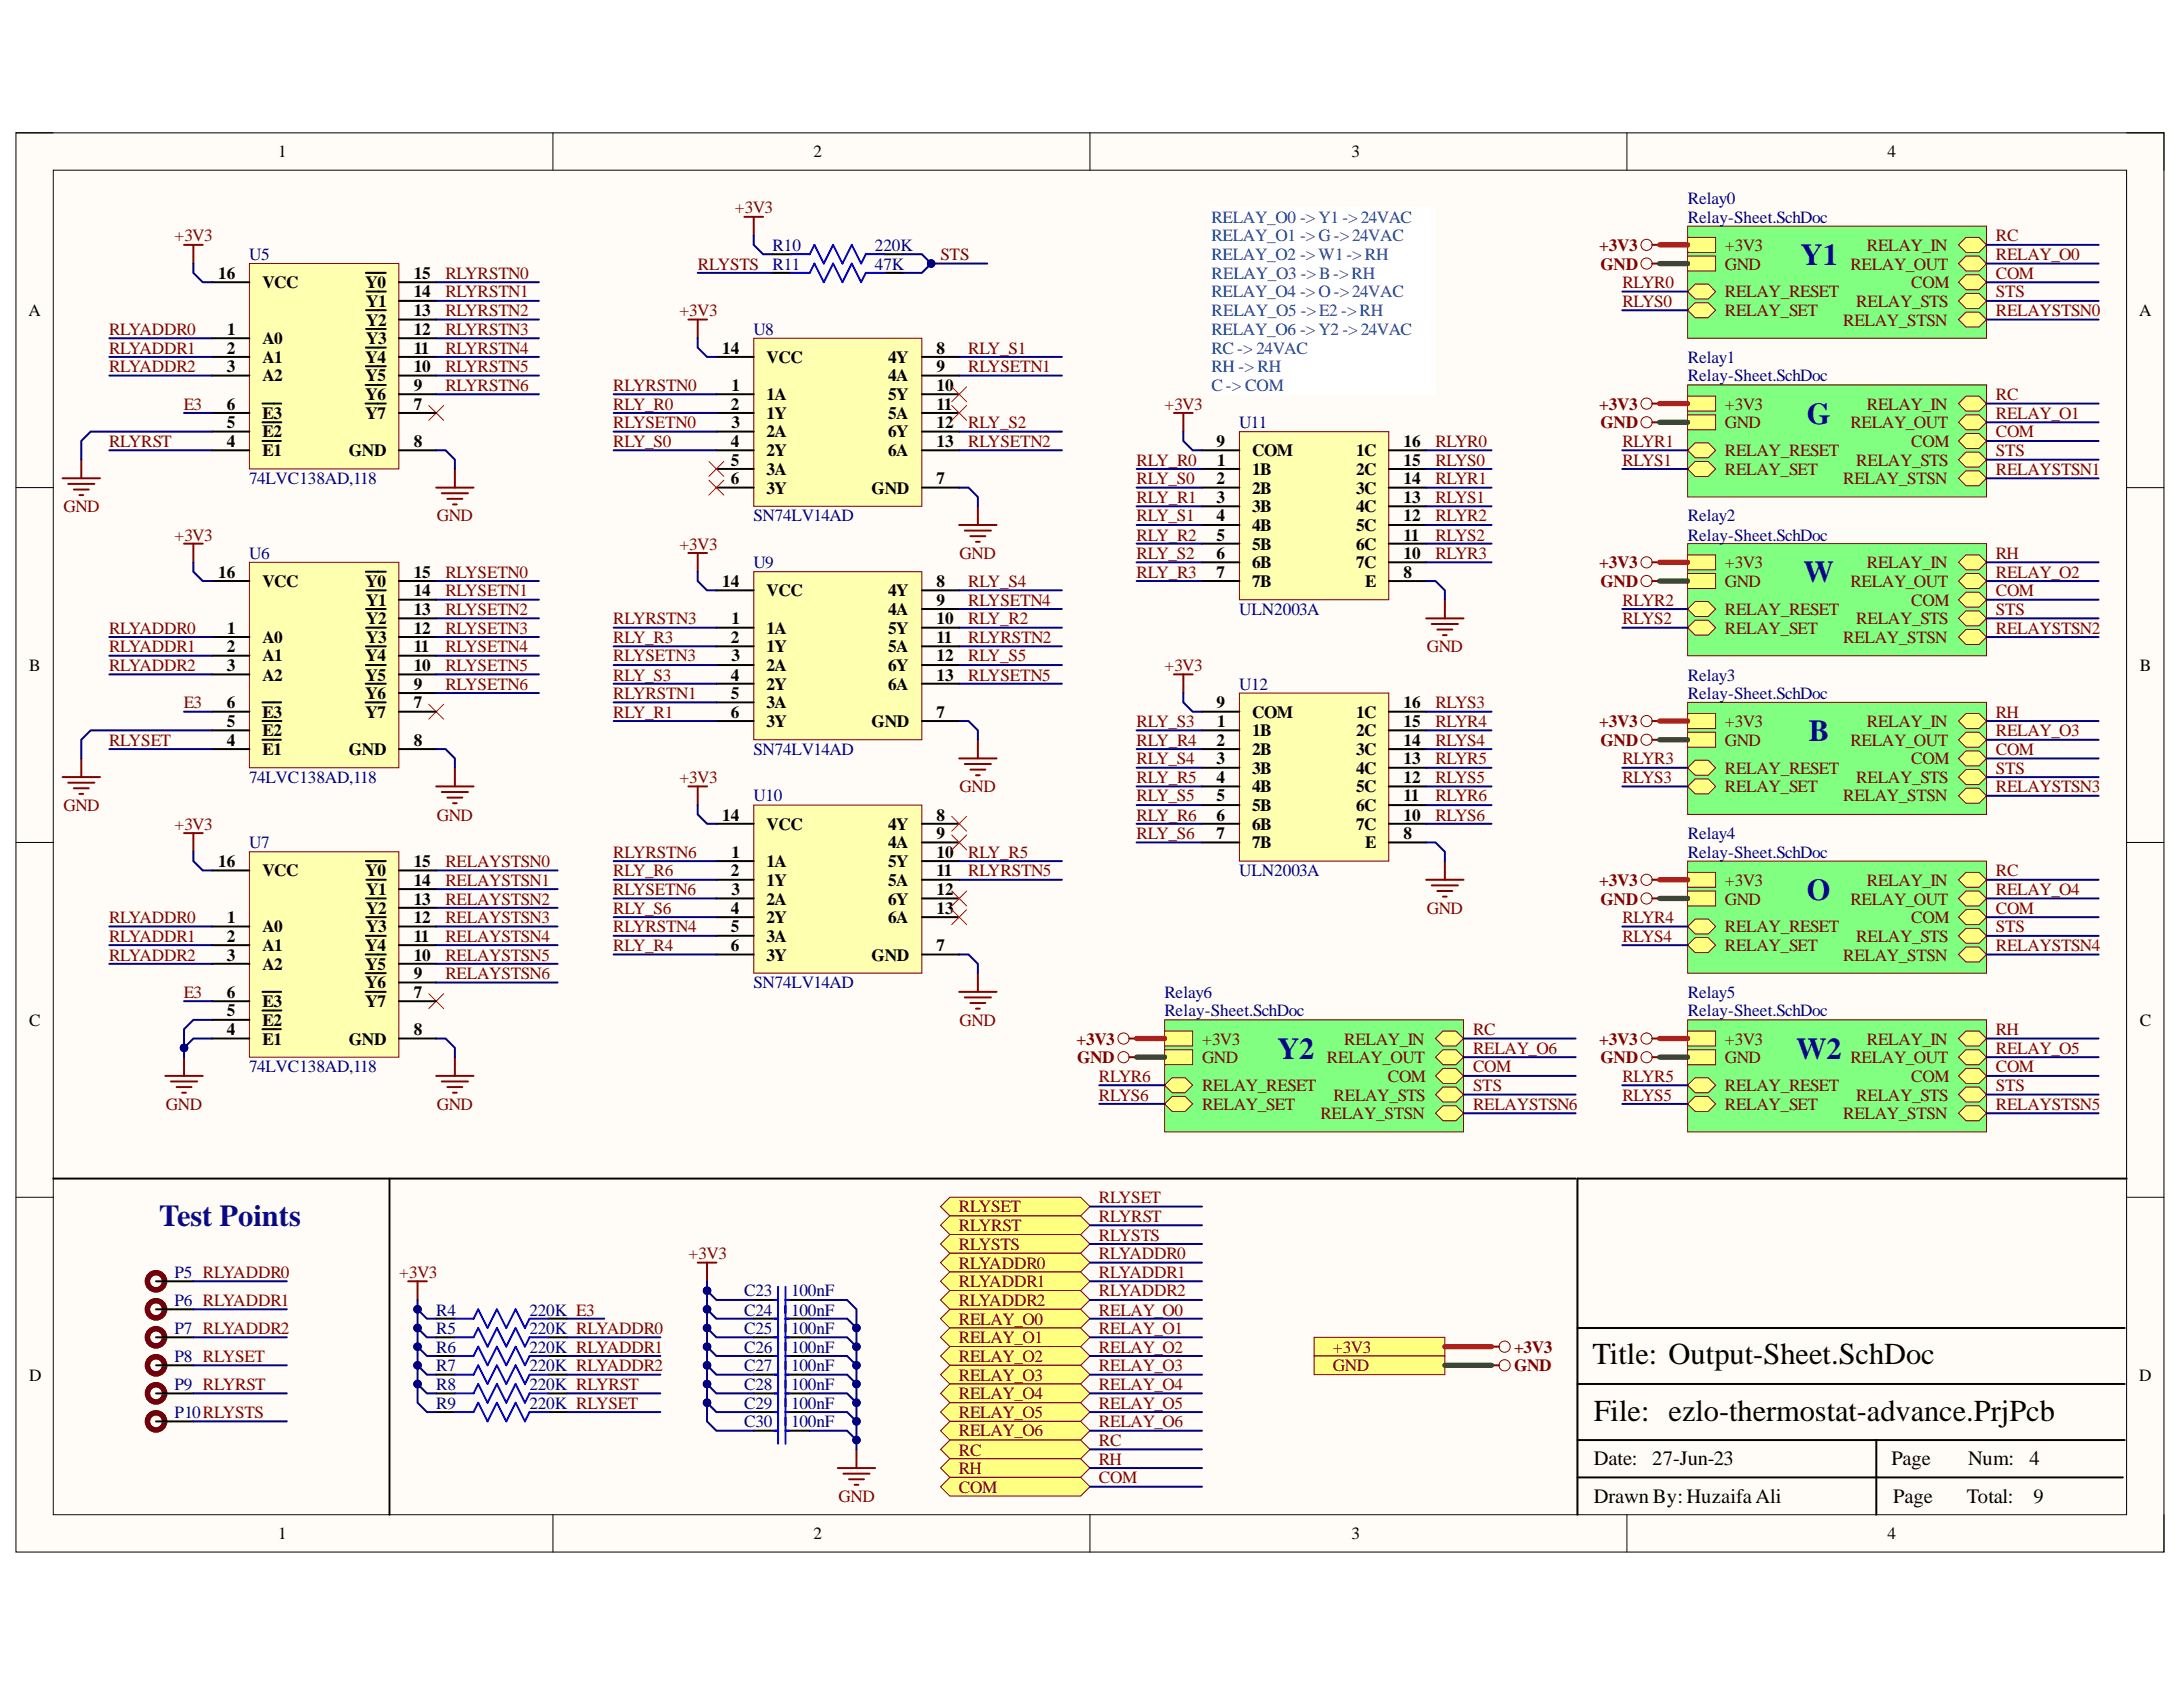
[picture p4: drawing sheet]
<svg xmlns="http://www.w3.org/2000/svg" width="279mm" height="216mm" viewBox="0 0 279 216" stroke-linecap="round" stroke-linejoin="round" font-family="sans-serif">
<defs><g id="words">
<g font-size="3.9" fill="#0b0b8e">
<text x="230.5" y="33.9">Y1</text>
<text x="231.2" y="54.2">G</text>
<text x="230.8" y="74.5">W</text>
<text x="231.5" y="94.8">B</text>
<text x="231.2" y="115.2">O</text>
<text x="163.5" y="135.5">Y2</text>
<text x="229.9" y="135.5">W2</text>
<text x="20.4" y="156.9">Test Points</text>
</g>
<g font-size="3.9">
<text x="203.8" y="174.6">Title: Output-Sheet.SchDoc</text>
<text x="204" y="181.8">File: ezlo-thermostat-advance.PrjPcb</text>
</g>
<g font-size="2.6">
<text x="204" y="187.6">Date:</text>
<text x="211.5" y="187.6">27-Jun-23</text>
<text x="242.1" y="187.6">Page</text>
<text x="251.9" y="187.6">Num:</text>
<text x="259.7" y="187.6">4</text>
<text x="204" y="192.4">Drawn By: HuzaifaAli</text>
<text x="242.3" y="192.4">Page</text>
<text x="251.7" y="192.4">Total:</text>
<text x="260.3" y="192.4">9</text>
</g>
<g font-size="2.2">
<text x="35.6" y="20.1">1</text>
<text x="104.1" y="20.1">2</text>
<text x="173" y="20.1">3</text>
<text x="241.6" y="20.1">4</text>
<text x="27.9" y="35.7">16</text>
<text x="52.9" y="35.7">15</text>
<text x="3.6" y="40.4">A</text>
<text x="33.6" y="36.9">VCC</text>
<text x="46.8" y="36.9">Y0</text>
<text x="46.9" y="41.7">Y2</text>
<text x="46.9" y="39.2">Y1</text>
<text x="52.9" y="40.4">13</text>
<text x="52.9" y="38.1">14</text>
<text x="273.8" y="40.4">A</text>
<text x="29" y="45.2">2</text>
<text x="29" y="47.6">3</text>
<text x="29.1" y="42.9">1</text>
<text x="33.6" y="44.1">A0</text>
<text x="33.6" y="46.4">A1</text>
<text x="46.8" y="46.4">Y4</text>
<text x="46.9" y="44.1">Y3</text>
<text x="52.9" y="47.6">10</text>
<text x="52.9" y="45.2">11</text>
<text x="52.9" y="42.9">12</text>
<text x="92.4" y="45.2">14</text>
<text x="98.1" y="46.4">VCC</text>
<text x="113.7" y="46.4">4Y</text>
<text x="119.9" y="45.2">8</text>
<text x="119.9" y="47.6">9</text>
<text x="29" y="52.4">6</text>
<text x="33.6" y="48.8">A2</text>
<text x="33.6" y="53.6">E3</text>
<text x="46.8" y="53.6">Y7</text>
<text x="46.8" y="51.2">Y6</text>
<text x="46.8" y="48.8">Y5</text>
<text x="52.9" y="52.4">7</text>
<text x="52.9" y="50.1">9</text>
<text x="93.5" y="52.4">2</text>
<text x="93.6" y="50.1">1</text>
<text x="98.1" y="51.2">1A</text>
<text x="98.1" y="53.6">1Y</text>
<text x="113.7" y="48.8">4A</text>
<text x="113.7" y="51.2">5Y</text>
<text x="113.7" y="53.6">5A</text>
<text x="119.9" y="50.1">10</text>
<text x="119.9" y="52.4">11</text>
<text x="29" y="57.2">4</text>
<text x="29" y="54.8">5</text>
<text x="33.6" y="58.4">E1</text>
<text x="33.6" y="56">E2</text>
<text x="44.7" y="58.4">GND</text>
<text x="52.9" y="57.2">8</text>
<text x="93.5" y="57.2">4</text>
<text x="93.5" y="59.6">5</text>
<text x="93.6" y="54.8">3</text>
<text x="98.1" y="56">2A</text>
<text x="98.1" y="58.4">2Y</text>
<text x="113.7" y="56">6Y</text>
<text x="113.7" y="58.4">6A</text>
<text x="119.9" y="54.8">12</text>
<text x="119.9" y="57.2">13</text>
<text x="155.7" y="57.2">9</text>
<text x="155.8" y="59.6">1</text>
<text x="160.3" y="58.4">COM</text>
<text x="173.6" y="58.4">1C</text>
<text x="179.7" y="57.2">16</text>
<text x="179.7" y="59.6">15</text>
<text x="93.5" y="62">6</text>
<text x="98.1" y="60.8">3A</text>
<text x="98.1" y="63.2">3Y</text>
<text x="111.6" y="63.2">GND</text>
<text x="119.9" y="62">7</text>
<text x="155.7" y="62">2</text>
<text x="155.7" y="64.4">3</text>
<text x="160.3" y="60.8">1B</text>
<text x="160.3" y="63.2">2B</text>
<text x="160.3" y="65.5">3B</text>
<text x="173.6" y="60.8">2C</text>
<text x="173.6" y="63.2">3C</text>
<text x="173.6" y="65.5">4C</text>
<text x="179.7" y="62">14</text>
<text x="179.7" y="64.4">13</text>
<text x="155.7" y="66.7">4</text>
<text x="155.7" y="69.2">5</text>
<text x="155.7" y="71.5">6</text>
<text x="160.3" y="68">4B</text>
<text x="160.3" y="70.4">5B</text>
<text x="173.6" y="68">5C</text>
<text x="173.6" y="70.4">6C</text>
<text x="179.7" y="66.7">12</text>
<text x="179.7" y="69.2">11</text>
<text x="179.7" y="71.5">10</text>
<text x="27.9" y="73.9">16</text>
<text x="33.6" y="75.1">VCC</text>
<text x="46.8" y="75.1">Y0</text>
<text x="46.9" y="77.5">Y1</text>
<text x="52.9" y="76.3">14</text>
<text x="52.9" y="73.9">15</text>
<text x="92.4" y="75.1">14</text>
<text x="98.1" y="76.3">VCC</text>
<text x="113.7" y="76.3">4Y</text>
<text x="119.9" y="75.1">8</text>
<text x="119.9" y="77.5">9</text>
<text x="155.7" y="73.9">7</text>
<text x="160.3" y="72.7">6B</text>
<text x="160.3" y="75.1">7B</text>
<text x="173.6" y="72.7">7C</text>
<text x="174.7" y="75.1">E</text>
<text x="179.7" y="73.9">8</text>
<text x="29" y="83.5">2</text>
<text x="29.1" y="81.1">1</text>
<text x="33.6" y="82.3">A0</text>
<text x="46.9" y="82.3">Y3</text>
<text x="46.9" y="79.9">Y2</text>
<text x="52.9" y="83.5">11</text>
<text x="52.9" y="81.1">12</text>
<text x="52.9" y="78.7">13</text>
<text x="93.5" y="82.3">2</text>
<text x="93.6" y="79.9">1</text>
<text x="98.1" y="81.1">1A</text>
<text x="98.1" y="83.5">1Y</text>
<text x="113.7" y="78.7">4A</text>
<text x="113.7" y="81.1">5Y</text>
<text x="113.7" y="83.5">5A</text>
<text x="119.9" y="79.9">10</text>
<text x="119.9" y="82.3">11</text>
<text x="3.7" y="85.8">B</text>
<text x="29" y="85.8">3</text>
<text x="33.6" y="84.6">A1</text>
<text x="33.6" y="87.1">A2</text>
<text x="46.8" y="89.5">Y6</text>
<text x="46.8" y="87.1">Y5</text>
<text x="46.8" y="84.6">Y4</text>
<text x="52.9" y="88.3">9</text>
<text x="52.9" y="85.8">10</text>
<text x="93.5" y="87.1">4</text>
<text x="93.5" y="89.5">5</text>
<text x="93.6" y="84.6">3</text>
<text x="98.1" y="85.8">2A</text>
<text x="98.1" y="88.3">2Y</text>
<text x="113.7" y="85.8">6Y</text>
<text x="113.7" y="88.3">6A</text>
<text x="119.9" y="84.6">12</text>
<text x="119.9" y="87.1">13</text>
<text x="273.9" y="85.8">B</text>
<text x="29" y="95.5">4</text>
<text x="29" y="93">5</text>
<text x="29" y="90.7">6</text>
<text x="33.6" y="94.2">E2</text>
<text x="33.6" y="91.8">E3</text>
<text x="46.8" y="91.8">Y7</text>
<text x="52.9" y="90.7">7</text>
<text x="52.9" y="95.5">8</text>
<text x="93.5" y="91.8">6</text>
<text x="98.1" y="90.7">3A</text>
<text x="98.1" y="93">3Y</text>
<text x="111.6" y="93">GND</text>
<text x="119.9" y="91.8">7</text>
<text x="155.7" y="95.5">2</text>
<text x="155.7" y="90.7">9</text>
<text x="155.8" y="93">1</text>
<text x="160.3" y="94.2">1B</text>
<text x="160.3" y="91.8">COM</text>
<text x="173.6" y="91.8">1C</text>
<text x="173.6" y="94.2">2C</text>
<text x="179.7" y="90.7">16</text>
<text x="179.7" y="93">15</text>
<text x="179.7" y="95.5">14</text>
<text x="33.6" y="96.7">E1</text>
<text x="44.7" y="96.7">GND</text>
<text x="155.7" y="97.8">3</text>
<text x="155.7" y="100.2">4</text>
<text x="160.3" y="96.7">2B</text>
<text x="160.3" y="99">3B</text>
<text x="160.3" y="101.4">4B</text>
<text x="173.6" y="96.7">3C</text>
<text x="173.6" y="99">4C</text>
<text x="173.6" y="101.4">5C</text>
<text x="179.7" y="97.8">13</text>
<text x="179.7" y="100.2">12</text>
<text x="92.4" y="105">14</text>
<text x="98.1" y="106.2">VCC</text>
<text x="113.7" y="106.2">4Y</text>
<text x="119.9" y="105">8</text>
<text x="119.9" y="107.4">9</text>
<text x="155.7" y="102.6">5</text>
<text x="155.7" y="105">6</text>
<text x="155.7" y="107.4">7</text>
<text x="160.3" y="103.8">5B</text>
<text x="160.3" y="106.2">6B</text>
<text x="173.6" y="103.8">6C</text>
<text x="173.6" y="106.2">7C</text>
<text x="179.7" y="107.4">8</text>
<text x="179.7" y="102.6">11</text>
<text x="179.7" y="105">10</text>
<text x="27.9" y="110.9">16</text>
<text x="33.6" y="112.1">VCC</text>
<text x="46.8" y="112.1">Y0</text>
<text x="52.9" y="113.4">14</text>
<text x="52.9" y="110.9">15</text>
<text x="93.5" y="112.1">2</text>
<text x="93.6" y="109.8">1</text>
<text x="98.1" y="110.9">1A</text>
<text x="98.1" y="113.4">1Y</text>
<text x="113.7" y="108.6">4A</text>
<text x="113.7" y="110.9">5Y</text>
<text x="113.7" y="113.4">5A</text>
<text x="119.9" y="109.8">10</text>
<text x="119.9" y="112.1">11</text>
<text x="160.3" y="108.6">7B</text>
<text x="174.7" y="108.6">E</text>
<text x="29.1" y="118.1">1</text>
<text x="33.6" y="119.3">A0</text>
<text x="46.9" y="119.3">Y3</text>
<text x="46.9" y="116.9">Y2</text>
<text x="46.9" y="114.6">Y1</text>
<text x="52.9" y="118.1">12</text>
<text x="52.9" y="115.8">13</text>
<text x="93.5" y="116.9">4</text>
<text x="93.5" y="119.3">5</text>
<text x="93.6" y="114.6">3</text>
<text x="98.1" y="115.8">2A</text>
<text x="98.1" y="118.1">2Y</text>
<text x="113.7" y="115.8">6Y</text>
<text x="113.7" y="118.1">6A</text>
<text x="119.9" y="114.6">12</text>
<text x="119.9" y="116.9">13</text>
<text x="29" y="120.5">2</text>
<text x="29" y="123">3</text>
<text x="33.6" y="121.7">A1</text>
<text x="33.6" y="124.1">A2</text>
<text x="46.8" y="124.1">Y5</text>
<text x="46.8" y="121.7">Y4</text>
<text x="52.9" y="125.3">9</text>
<text x="52.9" y="123">10</text>
<text x="52.9" y="120.5">11</text>
<text x="93.5" y="121.7">6</text>
<text x="98.1" y="120.5">3A</text>
<text x="98.1" y="123">3Y</text>
<text x="111.6" y="123">GND</text>
<text x="119.9" y="121.7">7</text>
<text x="3.7" y="131.3">C</text>
<text x="29" y="130.1">5</text>
<text x="29" y="127.7">6</text>
<text x="33.6" y="131.3">E2</text>
<text x="33.6" y="128.9">E3</text>
<text x="46.8" y="128.9">Y7</text>
<text x="46.8" y="126.5">Y6</text>
<text x="52.9" y="127.7">7</text>
<text x="273.9" y="131.3">C</text>
<text x="29" y="132.5">4</text>
<text x="33.6" y="133.7">E1</text>
<text x="44.7" y="133.7">GND</text>
<text x="52.9" y="132.5">8</text>
<text x="3.7" y="176.7">D</text>
<text x="273.8" y="176.7">D</text>
<text x="35.6" y="197">1</text>
<text x="104.1" y="197">2</text>
<text x="173" y="197">3</text>
<text x="241.6" y="197">4</text>
</g>
<g font-size="2.2" fill="#800000">
<text x="94.1" y="27.3">+3V3</text>
<text x="22.3" y="30.9">+3V3</text>
<text x="57" y="35.7">RLYRSTN0</text>
<text x="89.3" y="34.5">RLYSTS</text>
<text x="120.4" y="33.3">STS</text>
<text x="204.7" y="32.1">+3V3</text>
<text x="204.9" y="34.5">GND</text>
<text x="220.8" y="32.1">+3V3</text>
<text x="220.8" y="34.5">GND</text>
<text x="236.8" y="34.5">RELAY_OUT</text>
<text x="238.9" y="32.1">RELAY_IN</text>
<text x="255.4" y="33.3">RELAY_O0</text>
<text x="255.4" y="30.9">RC</text>
<text x="255.4" y="35.7">COM</text>
<text x="57" y="38.1">RLYRSTN1</text>
<text x="57" y="40.4">RLYRSTN2</text>
<text x="86.9" y="40.4">+3V3</text>
<text x="207.6" y="36.9">RLYR0</text>
<text x="207.6" y="39.2">RLYS0</text>
<text x="220.8" y="38.1">RELAY_RESET</text>
<text x="220.8" y="40.4">RELAY_SET</text>
<text x="235.9" y="41.7">RELAY_STSN</text>
<text x="237.6" y="39.2">RELAY_STS</text>
<text x="244.6" y="36.9">COM</text>
<text x="255.4" y="40.4">RELAYSTSN0</text>
<text x="255.4" y="38.1">STS</text>
<text x="14" y="42.9">RLYADDR0</text>
<text x="14" y="45.2">RLYADDR1</text>
<text x="14" y="47.6">RLYADDR2</text>
<text x="57" y="42.9">RLYRSTN3</text>
<text x="57" y="45.2">RLYRSTN4</text>
<text x="57" y="47.6">RLYRSTN5</text>
<text x="123.9" y="45.2">RLY_S1</text>
<text x="123.9" y="47.6">RLYSETN1</text>
<text x="23.5" y="52.4">E3</text>
<text x="57" y="50.1">RLYRSTN6</text>
<text x="78.5" y="50.1">RLYRSTN0</text>
<text x="78.5" y="52.4">RLY_R0</text>
<text x="149" y="52.4">+3V3</text>
<text x="204.7" y="52.4">+3V3</text>
<text x="220.8" y="52.4">+3V3</text>
<text x="238.9" y="52.4">RELAY_IN</text>
<text x="255.4" y="53.6">RELAY_O1</text>
<text x="255.4" y="51.2">RC</text>
<text x="14" y="57.2">RLYRST</text>
<text x="78.5" y="54.8">RLYSETN0</text>
<text x="78.5" y="57.2">RLY_S0</text>
<text x="123.9" y="54.8">RLY_S2</text>
<text x="123.9" y="57.2">RLYSETN2</text>
<text x="145.5" y="59.6">RLY_R0</text>
<text x="183.7" y="57.2">RLYR0</text>
<text x="183.7" y="59.6">RLYS0</text>
<text x="204.9" y="54.8">GND</text>
<text x="207.6" y="57.2">RLYR1</text>
<text x="207.6" y="59.6">RLYS1</text>
<text x="220.8" y="54.8">GND</text>
<text x="220.8" y="58.4">RELAY_RESET</text>
<text x="236.8" y="54.8">RELAY_OUT</text>
<text x="237.6" y="59.6">RELAY_STS</text>
<text x="244.6" y="57.2">COM</text>
<text x="255.4" y="56">COM</text>
<text x="255.4" y="58.4">STS</text>
<text x="8.1" y="65.5">GND</text>
<text x="145.5" y="62">RLY_S0</text>
<text x="145.5" y="64.4">RLY_R1</text>
<text x="183.7" y="62">RLYR1</text>
<text x="183.7" y="64.4">RLYS1</text>
<text x="220.8" y="60.8">RELAY_SET</text>
<text x="235.9" y="62">RELAY_STSN</text>
<text x="255.4" y="60.8">RELAYSTSN1</text>
<text x="22.3" y="69.2">+3V3</text>
<text x="55.9" y="66.7">GND</text>
<text x="86.9" y="70.4">+3V3</text>
<text x="122.8" y="71.5">GND</text>
<text x="145.5" y="66.7">RLY_S1</text>
<text x="145.5" y="69.2">RLY_R2</text>
<text x="145.5" y="71.5">RLY_S2</text>
<text x="183.7" y="66.7">RLYR2</text>
<text x="183.7" y="69.2">RLYS2</text>
<text x="183.7" y="71.5">RLYR3</text>
<text x="255.4" y="71.5">RH</text>
<text x="57" y="73.9">RLYSETN0</text>
<text x="57" y="76.3">RLYSETN1</text>
<text x="123.9" y="75.1">RLY_S4</text>
<text x="123.9" y="77.5">RLYSETN4</text>
<text x="145.5" y="73.9">RLY_R3</text>
<text x="204.7" y="72.7">+3V3</text>
<text x="204.9" y="75.1">GND</text>
<text x="207.6" y="77.5">RLYR2</text>
<text x="220.8" y="72.7">+3V3</text>
<text x="220.8" y="75.1">GND</text>
<text x="236.8" y="75.1">RELAY_OUT</text>
<text x="238.9" y="72.7">RELAY_IN</text>
<text x="244.6" y="77.5">COM</text>
<text x="255.4" y="73.9">RELAY_O2</text>
<text x="255.4" y="76.3">COM</text>
<text x="14" y="81.1">RLYADDR0</text>
<text x="14" y="83.5">RLYADDR1</text>
<text x="57" y="78.7">RLYSETN2</text>
<text x="57" y="81.1">RLYSETN3</text>
<text x="57" y="83.5">RLYSETN4</text>
<text x="78.5" y="79.9">RLYRSTN3</text>
<text x="78.5" y="82.3">RLY_R3</text>
<text x="123.9" y="79.9">RLY_R2</text>
<text x="123.9" y="82.3">RLYRSTN2</text>
<text x="182.6" y="83.5">GND</text>
<text x="207.6" y="79.9">RLYS2</text>
<text x="220.8" y="78.7">RELAY_RESET</text>
<text x="220.8" y="81.1">RELAY_SET</text>
<text x="235.9" y="82.3">RELAY_STSN</text>
<text x="237.6" y="79.9">RELAY_STS</text>
<text x="255.4" y="81.1">RELAYSTSN2</text>
<text x="255.4" y="78.7">STS</text>
<text x="14" y="85.8">RLYADDR2</text>
<text x="57" y="85.8">RLYSETN5</text>
<text x="57" y="88.3">RLYSETN6</text>
<text x="78.5" y="84.6">RLYSETN3</text>
<text x="78.5" y="87.1">RLY_S3</text>
<text x="78.5" y="89.5">RLYRSTN1</text>
<text x="123.9" y="84.6">RLY_S5</text>
<text x="123.9" y="87.1">RLYSETN5</text>
<text x="149" y="85.8">+3V3</text>
<text x="14" y="95.5">RLYSET</text>
<text x="23.5" y="90.7">E3</text>
<text x="78.5" y="91.8">RLY_R1</text>
<text x="145.5" y="93">RLY_S3</text>
<text x="145.5" y="95.5">RLY_R4</text>
<text x="183.7" y="90.7">RLYS3</text>
<text x="183.7" y="93">RLYR4</text>
<text x="183.7" y="95.5">RLYS4</text>
<text x="204.7" y="93">+3V3</text>
<text x="204.9" y="95.5">GND</text>
<text x="220.8" y="93">+3V3</text>
<text x="220.8" y="95.5">GND</text>
<text x="236.8" y="95.5">RELAY_OUT</text>
<text x="238.9" y="93">RELAY_IN</text>
<text x="255.4" y="94.2">RELAY_O3</text>
<text x="255.4" y="91.8">RH</text>
<text x="86.9" y="100.2">+3V3</text>
<text x="122.8" y="101.4">GND</text>
<text x="145.5" y="97.8">RLY_S4</text>
<text x="145.5" y="100.2">RLY_R5</text>
<text x="183.7" y="97.8">RLYR5</text>
<text x="183.7" y="100.2">RLYS5</text>
<text x="207.6" y="97.8">RLYR3</text>
<text x="207.6" y="100.2">RLYS3</text>
<text x="220.8" y="99">RELAY_RESET</text>
<text x="220.8" y="101.4">RELAY_SET</text>
<text x="237.6" y="100.2">RELAY_STS</text>
<text x="244.6" y="97.8">COM</text>
<text x="255.4" y="101.4">RELAYSTSN3</text>
<text x="255.4" y="96.7">COM</text>
<text x="255.4" y="99">STS</text>
<text x="8.1" y="103.8">GND</text>
<text x="22.3" y="106.2">+3V3</text>
<text x="55.9" y="105">GND</text>
<text x="145.5" y="102.6">RLY_S5</text>
<text x="145.5" y="105">RLY_R6</text>
<text x="145.5" y="107.4">RLY_S6</text>
<text x="183.7" y="102.6">RLYR6</text>
<text x="183.7" y="105">RLYS6</text>
<text x="235.9" y="102.6">RELAY_STSN</text>
<text x="57" y="110.9">RELAYSTSN0</text>
<text x="57" y="113.4">RELAYSTSN1</text>
<text x="78.5" y="109.8">RLYRSTN6</text>
<text x="78.5" y="112.1">RLY_R6</text>
<text x="123.9" y="109.8">RLY_R5</text>
<text x="123.9" y="112.1">RLYRSTN5</text>
<text x="204.7" y="113.4">+3V3</text>
<text x="220.8" y="113.4">+3V3</text>
<text x="238.9" y="113.4">RELAY_IN</text>
<text x="255.4" y="112.1">RC</text>
<text x="14" y="118.1">RLYADDR0</text>
<text x="57" y="115.8">RELAYSTSN2</text>
<text x="57" y="118.1">RELAYSTSN3</text>
<text x="78.5" y="114.6">RLYSETN6</text>
<text x="78.5" y="116.9">RLY_S6</text>
<text x="78.5" y="119.3">RLYRSTN4</text>
<text x="182.6" y="116.9">GND</text>
<text x="204.9" y="115.8">GND</text>
<text x="207.6" y="118.1">RLYR4</text>
<text x="220.8" y="115.8">GND</text>
<text x="220.8" y="119.3">RELAY_RESET</text>
<text x="236.8" y="115.8">RELAY_OUT</text>
<text x="244.6" y="118.1">COM</text>
<text x="255.4" y="114.6">RELAY_O4</text>
<text x="255.4" y="116.9">COM</text>
<text x="255.4" y="119.3">STS</text>
<text x="14" y="120.5">RLYADDR1</text>
<text x="14" y="123">RLYADDR2</text>
<text x="57" y="120.5">RELAYSTSN4</text>
<text x="57" y="123">RELAYSTSN5</text>
<text x="57" y="125.3">RELAYSTSN6</text>
<text x="78.5" y="121.7">RLY_R4</text>
<text x="207.6" y="120.5">RLYS4</text>
<text x="220.8" y="121.7">RELAY_SET</text>
<text x="235.9" y="123">RELAY_STSN</text>
<text x="237.6" y="120.5">RELAY_STS</text>
<text x="255.4" y="121.7">RELAYSTSN4</text>
<text x="23.5" y="127.7">E3</text>
<text x="122.8" y="131.3">GND</text>
<text x="137.8" y="133.7">+3V3</text>
<text x="137.9" y="136.1">GND</text>
<text x="153.9" y="133.7">+3V3</text>
<text x="153.9" y="136.1">GND</text>
<text x="169.8" y="136.1">RELAY_OUT</text>
<text x="172" y="133.7">RELAY_IN</text>
<text x="188.5" y="134.9">RELAY_O6</text>
<text x="188.5" y="132.5">RC</text>
<text x="188.5" y="137.2">COM</text>
<text x="204.7" y="133.7">+3V3</text>
<text x="204.9" y="136.1">GND</text>
<text x="220.8" y="133.7">+3V3</text>
<text x="220.8" y="136.1">GND</text>
<text x="236.8" y="136.1">RELAY_OUT</text>
<text x="238.9" y="133.7">RELAY_IN</text>
<text x="255.4" y="134.9">RELAY_O5</text>
<text x="255.4" y="132.5">RH</text>
<text x="255.4" y="137.2">COM</text>
<text x="21.2" y="142.1">GND</text>
<text x="55.9" y="142.1">GND</text>
<text x="140.7" y="138.4">RLYR6</text>
<text x="140.7" y="140.9">RLYS6</text>
<text x="153.9" y="139.6">RELAY_RESET</text>
<text x="153.9" y="142.1">RELAY_SET</text>
<text x="169" y="143.2">RELAY_STSN</text>
<text x="170.7" y="140.9">RELAY_STS</text>
<text x="177.6" y="138.4">COM</text>
<text x="188.5" y="142.1">RELAYSTSN6</text>
<text x="188.5" y="139.6">STS</text>
<text x="207.6" y="138.4">RLYR5</text>
<text x="207.6" y="140.9">RLYS5</text>
<text x="220.8" y="139.6">RELAY_RESET</text>
<text x="220.8" y="142.1">RELAY_SET</text>
<text x="235.9" y="143.2">RELAY_STSN</text>
<text x="237.6" y="140.9">RELAY_STS</text>
<text x="244.6" y="138.4">COM</text>
<text x="255.4" y="142.1">RELAYSTSN5</text>
<text x="255.4" y="139.6">STS</text>
<text x="122.7" y="155.2">RLYSET</text>
<text x="140.7" y="154">RLYSET</text>
<text x="88.1" y="161.2">+3V3</text>
<text x="122.7" y="157.5">RLYRST</text>
<text x="122.7" y="160">RLYSTS</text>
<text x="140.7" y="156.4">RLYRST</text>
<text x="140.7" y="158.8">RLYSTS</text>
<text x="140.7" y="161.2">RLYADDR0</text>
<text x="51.1" y="163.5">+3V3</text>
<text x="122.7" y="162.4">RLYADDR0</text>
<text x="122.7" y="164.7">RLYADDR1</text>
<text x="122.7" y="167.1">RLYADDR2</text>
<text x="140.7" y="163.5">RLYADDR1</text>
<text x="140.7" y="165.9">RLYADDR2</text>
<text x="122.7" y="169.5">RELAY_O0</text>
<text x="122.7" y="171.9">RELAY_O1</text>
<text x="140.7" y="168.4">RELAY_O0</text>
<text x="140.7" y="170.7">RELAY_O1</text>
<text x="140.7" y="173.1">RELAY_O2</text>
<text x="170.6" y="173.1">+3V3</text>
<text x="193.8" y="173.1">+3V3</text>
<text x="122.7" y="174.3">RELAY_O2</text>
<text x="122.7" y="176.7">RELAY_O3</text>
<text x="122.7" y="179.1">RELAY_O4</text>
<text x="140.7" y="175.5">RELAY_O3</text>
<text x="140.7" y="177.9">RELAY_O4</text>
<text x="170.6" y="175.5">GND</text>
<text x="193.8" y="175.5">GND</text>
<text x="122.7" y="181.5">RELAY_O5</text>
<text x="122.7" y="183.8">RELAY_O6</text>
<text x="140.7" y="180.3">RELAY_O5</text>
<text x="140.7" y="182.6">RELAY_O6</text>
<text x="140.7" y="185">RC</text>
<text x="122.7" y="186.3">RC</text>
<text x="122.7" y="188.7">RH</text>
<text x="122.7" y="191">COM</text>
<text x="140.7" y="187.5">RH</text>
<text x="140.7" y="189.8">COM</text>
<text x="107.3" y="192.2">GND</text>
</g>
<g font-size="2.2" fill="#0b5394">
<text x="155" y="28.5">RELAY_O0 -&gt;Y1 -&gt;24VAC</text>
<text x="155" y="30.9">RELAY_O1 -&gt;G-&gt;24VAC</text>
<text x="155" y="33.3">RELAY_O2 -&gt;W1-&gt;RH</text>
<text x="155" y="35.7">RELAY_O3 -&gt;B-&gt;RH</text>
<text x="155" y="38.1">RELAY_O4 -&gt;O-&gt;24VAC</text>
<text x="155" y="40.4">RELAY_O5 -&gt;E2 -&gt;RH</text>
<text x="155" y="42.9">RELAY_O6 -&gt;Y2 -&gt;24VAC</text>
<text x="155" y="45.2">RC -&gt; 24VAC</text>
<text x="155" y="47.6">RH -&gt; RH</text>
<text x="155" y="50.1">C -&gt; COM</text>
</g>
<g font-size="2.2" fill="#000080">
<text x="216" y="26.1">Relay0</text>
<text x="216" y="28.5">Relay-Sheet.SchDoc</text>
<text x="31.9" y="33.3">U5</text>
<text x="98.9" y="32.1">R10</text>
<text x="98.9" y="34.5">R11</text>
<text x="112" y="32.1">220K</text>
<text x="112" y="34.5">47K</text>
<text x="96.4" y="42.9">U8</text>
<text x="216" y="46.4">Relay1</text>
<text x="216" y="48.8">Relay-Sheet.SchDoc</text>
<text x="158.6" y="54.8">U11</text>
<text x="31.9" y="62">74LVC138AD,118</text>
<text x="31.9" y="71.5">U6</text>
<text x="96.4" y="66.7">SN74LV14AD</text>
<text x="216" y="66.7">Relay2</text>
<text x="216" y="69.2">Relay-Sheet.SchDoc</text>
<text x="96.4" y="72.7">U9</text>
<text x="158.6" y="78.7">ULN2003A</text>
<text x="158.6" y="88.3">U12</text>
<text x="216" y="87.1">Relay3</text>
<text x="216" y="89.5">Relay-Sheet.SchDoc</text>
<text x="31.9" y="100.2">74LVC138AD,118</text>
<text x="96.4" y="96.7">SN74LV14AD</text>
<text x="96.4" y="102.6">U10</text>
<text x="216" y="107.4">Relay4</text>
<text x="31.9" y="108.6">U7</text>
<text x="158.6" y="112.1">ULN2003A</text>
<text x="216" y="109.8">Relay-Sheet.SchDoc</text>
<text x="96.4" y="126.5">SN74LV14AD</text>
<text x="149" y="127.7">Relay6</text>
<text x="149" y="130.1">Relay-Sheet.SchDoc</text>
<text x="216" y="127.7">Relay5</text>
<text x="216" y="130.1">Relay-Sheet.SchDoc</text>
<text x="31.9" y="137.2">74LVC138AD,118</text>
<text x="22.3" y="163.5">P5 RLYADDR0</text>
<text x="22.3" y="167.1">P6 RLYADDR1</text>
<text x="95.2" y="165.9">C23</text>
<text x="101.2" y="165.9">100nF</text>
<text x="22.3" y="170.7">P7 RLYADDR2</text>
<text x="55.8" y="168.4">R4</text>
<text x="55.8" y="170.7">R5</text>
<text x="55.8" y="173.1">R6</text>
<text x="67.7" y="168.4">220K E3</text>
<text x="67.7" y="170.7">220K RLYADDR0</text>
<text x="67.7" y="173.1">220K RLYADDR1</text>
<text x="95.2" y="168.4">C24</text>
<text x="95.2" y="170.7">C25</text>
<text x="95.2" y="173.1">C26</text>
<text x="101.2" y="168.4">100nF</text>
<text x="101.2" y="170.7">100nF</text>
<text x="101.2" y="173.1">100nF</text>
<text x="22.3" y="174.3">P8 RLYSET</text>
<text x="22.3" y="177.9">P9 RLYRST</text>
<text x="55.8" y="175.5">R7</text>
<text x="55.8" y="177.9">R8</text>
<text x="67.7" y="175.5">220K RLYADDR2</text>
<text x="67.7" y="177.9">220K RLYRST</text>
<text x="95.2" y="175.5">C27</text>
<text x="95.2" y="177.9">C28</text>
<text x="101.2" y="175.5">100nF</text>
<text x="101.2" y="177.9">100nF</text>
<text x="22.3" y="181.5">P10RLYSTS</text>
<text x="55.8" y="180.3">R9</text>
<text x="67.7" y="180.3">220K RLYSET</text>
<text x="95.2" y="180.3">C29</text>
<text x="95.2" y="182.6">C30</text>
<text x="101.2" y="180.3">100nF</text>
<text x="101.2" y="182.6">100nF</text>
</g>
</g></defs>
<path d="M2 17h275v181.6h-275z" fill-rule="evenodd" fill="#fffcf8"/>
<path d="M2 17h275v181.6h-275z" fill="none" stroke="#000" stroke-width=".13"/>
<path d="M6.8 21.8h265.4v172.1h-265.4z" fill-rule="evenodd" fill="#fffcf8"/>
<g fill="none" stroke="#000" stroke-width=".13">
<path d="M2 17h4.8M70.8 17v4.8M139.5 17v4.8M208.2 17v4.8M272.2 17h4.8v4.8M6.8 21.8h265.4v172.1h-265.4zM2 62.4h4.8M272.2 62.4h4.8M2 107.8h4.8M272.2 107.8h4.8M2 153.2h4.8M272.2 153.2h4.8"/>
<path d="M70.8 193.9v4.7M139.5 193.9v4.7M208.2 193.9v4.7M277 193.9v4.7"/>
</g>
<path d="M6.8 150.8h194.9M49.9 150.8v43.1M272.2 150.8h-70.3v43.1M201.9 177.1h70M201.9 170h70M201.9 189.1h69.8M201.9 184.3h70M240.1 184.3v9.6" fill="none" stroke="#000" stroke-width=".25"/>
<path d="M158.6 88.7h19.1v21.5h-19.1z" fill-rule="evenodd" fill="#ffffb0"/>
<path d="M158.6 88.7h19.1v21.5h-19.1z" fill="none" stroke="#800000" stroke-width=".13"/>
<g fill="none" stroke="#000" stroke-width=".25">
<path d="M153.8 93.5h4.8M153.8 95.9h4.8M153.8 98.3h4.8M153.8 91.1h4.8M177.7 93.5h4.8M177.7 95.9h4.8M177.7 98.3h4.8M177.7 91.1h4.8M153.8 100.6h4.8M153.8 103h4.8M153.8 105.4h4.8M153.8 107.8h4.8"/>
<path d="M177.7 103h4.8M177.7 105.4h4.8M177.7 107.8h4.8M177.7 100.6h4.8"/>
</g>
<path d="M158.6 55.2h19.1v21.6h-19.1z" fill-rule="evenodd" fill="#ffffb0"/>
<path d="M158.6 55.2h19.1v21.6h-19.1z" fill="none" stroke="#800000" stroke-width=".13"/>
<g fill="none" stroke="#000" stroke-width=".25">
<path d="M153.8 57.6h4.8M177.7 57.6h4.8M153.8 60h4.8M153.8 62.4h4.8M153.8 64.8h4.8M153.8 67.2h4.8M153.8 69.6h4.8M153.8 72h4.8M153.8 74.4h4.8M177.7 60h4.8M177.7 62.4h4.8M177.7 64.8h4.8"/>
<path d="M177.7 67.2h4.8M177.7 69.6h4.8M177.7 72h4.8M177.7 74.4h4.8"/>
</g>
<path d="M96.5 73.2h21.5v21.5h-21.5z" fill-rule="evenodd" fill="#ffffb0"/>
<path d="M96.5 73.2h21.5v21.5h-21.5z" fill="none" stroke="#800000" stroke-width=".13"/>
<g fill="none" stroke="#000" stroke-width=".25">
<path d="M91.7 75.6h4.8M118 75.6h4.8M118 77.9h4.8M91.7 80.3h4.8M91.7 82.7h4.8M91.7 85.1h4.8M91.7 87.5h4.8M91.7 89.9h4.8M91.7 92.3h4.8M118 80.3h4.8M118 82.7h4.8M118 85.1h4.8"/>
<path d="M118 87.5h4.8M118 92.3h4.8M55.8 168.8h2.4M55.8 171.1h2.4M55.8 173.5h2.4M55.8 175.9h2.4M55.8 178.3h2.4M70.2 168.8h2.4M70.2 171.1h2.4M70.2 173.5h2.4M70.2 175.9h2.4M70.2 178.3h2.4"/>
<path d="M96.5 168.8h3.1M96.5 171.1h3.1M96.5 166.4h3.1M96.5 173.5h3.1M96.5 175.9h3.1M96.5 178.3h3.1M100.5 168.8h3.1M100.5 171.1h3.1M100.5 166.4h3.1M100.5 173.5h3.1M100.5 175.9h3.1M100.5 178.3h3.1"/>
<path d="M55.8 180.7h2.4M70.2 180.7h2.4M96.5 180.7h3.1M96.5 183.1h3.1M100.5 180.7h3.1M100.5 183.1h3.1"/>
</g>
<g fill="none" stroke="#800000" stroke-width=".25">
<path d="M23.6 31.3h2.3M24.8 31.3v2.4M10.4 58.8v2.4M8 61.2h4.8M8.7 61.9h3.4M9.5 62.6h1.9M10.2 63.4h.4M23.6 69.6h2.3M24.8 69.6v2.4M55.8 62.4h4.8M56.5 63.1h3.4M57.3 63.8h1.9"/>
<path d="M58 64.6h.5M58.2 60v2.4M8 99.4h4.8M10.4 97.1v2.3M58.2 98.3v2.3M8.7 100.2h3.4M9.5 100.9h1.9M10.2 101.6h.4M23.6 106.6h2.3M24.8 106.6v2.4M55.8 100.6h4.8M56.5 101.4h3.4"/>
<path d="M57.3 102.1h1.9M58 102.8h.5M21.2 137.7h4.7M21.9 138.4h3.3M22.6 139.1h1.9M23.3 139.8h.5M23.6 135.3v2.4M55.8 137.7h4.8M56.5 138.4h3.4M57.3 139.1h1.9M58 139.8h.5M58.2 135.3v2.4"/>
<path d="M52.2 164h2.4M53.4 164v2.4M89.3 161.6h2.4M90.5 161.6v2.4M107.2 187.9h4.8M107.9 188.6h3.4M108.7 189.3h1.9M109.4 190h.5M109.6 185.5v2.4"/>
</g>
<g fill="none" stroke="#00f" stroke-width=".25">
<path d="M58.2 168.8h2.4l.6-1.2 1.2 2.4 1.2-2.4 1.2 2.4 1.2-2.4 1.2 2.4 .6-1.2h2.4M58.2 171.1h2.4l.6-1.1 1.2 2.3 1.2-2.3 1.2 2.3 1.2-2.3 1.2 2.3 .6-1.2h2.4M58.2 178.3h2.4l.6-1.2 1.2 2.4 1.2-2.4 1.2 2.4 1.2-2.4 1.2 2.4 .6-1.2h2.4M58.2 173.5h2.4l.6-1.2 1.2 2.4 1.2-2.4 1.2 2.4 1.2-2.4 1.2 2.4 .6-1.2h2.4M58.2 175.9h2.4l.6-1.2 1.2 2.4 1.2-2.4 1.2 2.4 1.2-2.4 1.2 2.4 .6-1.2h2.4M99.1 168.8h.5M99.1 171.1h.5M99.1 173.5h.5M99.1 175.9h.5M99.1 178.3h.5M99.1 166.4h.5M99.6 164.7v20.1"/>
<path d="M100.5 168.8h.5M100.5 171.1h.5M100.5 164.7v20.1M100.5 166.4h.5M100.5 173.5h.5M100.5 175.9h.5M100.5 178.3h.5M58.2 180.7h2.4l.6-1.2 1.2 2.4 1.2-2.4 1.2 2.4 1.2-2.4 1.2 2.4 .6-1.2h2.4M99.1 180.7h.5M99.1 183.1h.5M100.5 180.7h.5M100.5 183.1h.5"/>
</g>
<path d="M54.9 51.9l1.9 1.9M56.8 51.9l-1.9 1.9M54.9 90.1l1.9 1.9M56.8 90.1l-1.9 1.9M54.9 127.2l1.9 1.9M56.8 127.2l-1.9 1.9" fill="none" stroke="#f00" stroke-width=".13"/>
<path d="M31.9 33.7h19.1v26.3h-19.1z" fill-rule="evenodd" fill="#ffffb0"/>
<path d="M31.9 33.7h19.1v26.3h-19.1z" fill="none" stroke="#800000" stroke-width=".13"/>
<g fill="none" stroke="#000" stroke-width=".25">
<path d="M27.1 36.1h4.8M46.8 34.9h2.6M46.8 39.7h2.6M46.9 37.3h2.5M51 38.5h4.8M51 36.1h4.8M27.1 43.3h4.8M27.1 45.7h4.8M27.1 48.1h4.8M27.1 57.6h4.8M27.1 55.2h4.8M27.1 52.8h4.8"/>
<path d="M33.6 56.4h2.3M33.6 54h2.4M33.6 51.6h2.4M46.8 51.6h2.6M46.8 49.3h2.6M46.8 46.9h2.6M46.8 44.5h2.6M46.9 42.1h2.5M51 43.3h4.8M51 45.7h4.8M51 48.1h4.8M51 57.6h4.8"/>
<path d="M51 52.8h4.8M51 50.5h4.8M51 40.9h4.8"/>
</g>
<path d="M31.9 72h19.1v26.3h-19.1z" fill-rule="evenodd" fill="#ffffb0"/>
<path d="M31.9 72h19.1v26.3h-19.1z" fill="none" stroke="#800000" stroke-width=".13"/>
<g fill="none" stroke="#000" stroke-width=".25">
<path d="M27.1 74.4h4.8M46.8 73.2h2.6M46.8 77.9h2.6M46.9 75.6h2.5M51 79.1h4.8M51 76.7h4.8M51 74.4h4.8M27.1 81.5h4.8M27.1 83.9h4.8M27.1 86.3h4.8M27.1 95.9h4.8M27.1 93.5h4.8"/>
<path d="M27.1 91.1h4.8M33.6 94.7h2.3M33.6 92.3h2.4M33.6 89.9h2.4M46.8 89.9h2.6M46.8 87.5h2.6M46.8 85.1h2.6M46.8 82.7h2.6M46.9 80.3h2.5M51 81.5h4.8M51 83.9h4.8M51 86.3h4.8"/>
<path d="M51 95.9h4.8M51 91.1h4.8M51 88.7h4.8"/>
</g>
<path d="M31.9 109h19.1v26.3h-19.1z" fill-rule="evenodd" fill="#ffffb0"/>
<path d="M31.9 109h19.1v26.3h-19.1z" fill="none" stroke="#800000" stroke-width=".13"/>
<g fill="none" stroke="#000" stroke-width=".25">
<path d="M27.1 118.6h4.8M27.1 111.4h4.8M46.8 110.2h2.6M46.8 119.8h2.6M46.8 115h2.6M46.9 117.4h2.5M46.9 112.6h2.5M51 118.6h4.8M51 116.2h4.8M51 113.8h4.8M51 111.4h4.8M27.1 121h4.8"/>
<path d="M27.1 123.3h4.8M27.1 132.9h4.8M27.1 130.5h4.8M27.1 128.1h4.8M33.6 131.7h2.3M33.6 129.3h2.4M33.6 126.9h2.4M46.8 126.9h2.6M46.8 124.5h2.6M46.8 122.2h2.6M51 121h4.8M51 123.3h4.8"/>
<path d="M51 132.9h4.8M51 128.1h4.8M51 125.7h4.8"/>
</g>
<path d="M96.5 103h21.5v21.5h-21.5z" fill-rule="evenodd" fill="#ffffb0"/>
<path d="M96.5 103h21.5v21.5h-21.5z" fill="none" stroke="#800000" stroke-width=".13"/>
<g fill="none" stroke="#000" stroke-width=".25">
<path d="M91.7 110.2h4.8M91.7 112.6h4.8M91.7 115h4.8M91.7 117.4h4.8M91.7 119.8h4.8M91.7 105.4h4.8M118 110.2h4.8M118 112.6h4.8M118 115h4.8M118 117.4h4.8M118 105.4h4.8M118 107.8h4.8"/>
<path d="M91.7 122.2h4.8M118 122.2h4.8"/>
</g>
<path d="M96.5 43.3h21.5v21.5h-21.5z" fill-rule="evenodd" fill="#ffffb0"/>
<path d="M96.5 43.3h21.5v21.5h-21.5z" fill="none" stroke="#800000" stroke-width=".13"/>
<g fill="none" stroke="#000" stroke-width=".25">
<path d="M91.7 50.5h4.8M91.7 52.8h4.8M91.7 55.2h4.8M91.7 57.6h4.8M91.7 45.7h4.8M118 50.5h4.8M118 52.8h4.8M118 55.2h4.8M118 57.6h4.8M118 45.7h4.8M118 48.1h4.8M91.7 60h4.8"/>
<path d="M91.7 62.4h4.8M118 62.4h4.8"/>
</g>
<g fill="none" stroke="#800000" stroke-width=".25">
<path d="M88.1 40.9h2.4M89.3 40.9v2.4M150.3 52.8h2.3M151.5 52.8v2.4M88.1 70.8h2.4M89.3 70.8v2.4M122.8 67.2h4.7M123.5 67.9h3.3M124.2 68.6h1.9M124.9 69.3h.5M125.2 64.8v2.4M182.5 79.1h4.8"/>
<path d="M183.2 79.9h3.4M184.9 76.8v2.3M122.8 97.1h4.7M123.5 97.8h3.3M124.2 98.5h1.9M124.9 99.2h.5M125.2 94.7v2.4M150.3 86.3h2.3M151.5 86.3v2.4M184 80.6h1.9M184.7 81.3h.5M88.1 100.6h2.4"/>
<path d="M89.3 100.6v2.4M182.5 112.6h4.8M183.2 113.3h3.4M184 114h1.9M184.7 114.7h.5M184.9 110.2v2.4M122.8 126.9h4.7M123.5 127.6h3.3M124.2 128.4h1.9M124.9 129.1h.5M125.2 124.5v2.4"/>
</g>
<g fill="none" stroke="#f00" stroke-width=".13">
<path d="M90.7 59.1l1.9 1.9M92.6 59.1l-1.9 1.9M121.8 49.5l1.9 1.9M121.8 51.9l1.9 1.9M123.7 49.5l-1.9 1.9M123.7 51.9l-1.9 1.9M90.7 61.5l1.9 1.9M92.6 61.5l-1.9 1.9M121.8 104.5l1.9 1.9M121.8 106.9l1.9 1.9M121.8 116.4l1.9 1.9M121.8 114l1.9 1.9"/>
<path d="M123.7 104.5l-1.9 1.9M123.7 106.9l-1.9 1.9M123.7 116.4l-1.9 1.9M123.7 114l-1.9 1.9"/>
</g>
<path d="M216 28.9h38.3v14.4h-38.3z" fill-rule="evenodd" fill="#80ff80"/>
<path d="M216 28.9h38.3v14.4h-38.3z" fill="none" stroke="#800000" stroke-width=".13"/>
<path d="M216 30.4h3.6v1.9h-3.6z" fill-rule="evenodd" fill="#ffff80"/>
<path d="M216 30.4h3.6v1.9h-3.6z" fill="none" stroke="#800000" stroke-width=".13"/>
<path d="M216 32.8h3.6v1.9h-3.6z" fill-rule="evenodd" fill="#ffff80"/>
<path d="M216 32.8h3.6v1.9h-3.6z" fill="none" stroke="#800000" stroke-width=".13"/>
<path d="M216 37.3l1-.9h1.6l1 .9-1 1h-1.6z" fill-rule="evenodd" fill="#ffff80"/>
<path d="M216 37.3l1-.9h1.6l1 .9-1 1h-1.6z" fill="none" stroke="#800000" stroke-width=".13"/>
<path d="M216 39.7l1-1h1.6l1 1-1 1h-1.6z" fill-rule="evenodd" fill="#ffff80"/>
<path d="M216 39.7l1-1h1.6l1 1-1 1h-1.6z" fill="none" stroke="#800000" stroke-width=".13"/>
<path d="M250.7 31.3l.9-.9h1.7l1 .9-1 1h-1.7z" fill-rule="evenodd" fill="#ffff80"/>
<path d="M250.7 31.3l.9-.9h1.7l1 .9-1 1h-1.7z" fill="none" stroke="#800000" stroke-width=".13"/>
<path d="M251.6 32.8h1.7l1 .9-1 1h-1.7l-.9-1z" fill-rule="evenodd" fill="#ffff80"/>
<path d="M251.6 32.8h1.7l1 .9-1 1h-1.7l-.9-1z" fill="none" stroke="#800000" stroke-width=".13"/>
<path d="M251.6 35.2h1.7l1 .9-1 1h-1.7l-.9-1z" fill-rule="evenodd" fill="#ffff80"/>
<path d="M251.6 35.2h1.7l1 .9-1 1h-1.7l-.9-1z" fill="none" stroke="#800000" stroke-width=".13"/>
<path d="M251.6 37.5h1.7l1 1-1 1h-1.7l-.9-1z" fill-rule="evenodd" fill="#ffff80"/>
<path d="M251.6 37.5h1.7l1 1-1 1h-1.7l-.9-1z" fill="none" stroke="#800000" stroke-width=".13"/>
<path d="M250.7 40.9l.9-1h1.7l1 1-1 1h-1.7z" fill-rule="evenodd" fill="#ffff80"/>
<path d="M250.7 40.9l.9-1h1.7l1 1-1 1h-1.7z" fill="none" stroke="#800000" stroke-width=".13"/>
<path d="M216 49.3h38.3v14.3h-38.3z" fill-rule="evenodd" fill="#80ff80"/>
<path d="M216 49.3h38.3v14.3h-38.3z" fill="none" stroke="#800000" stroke-width=".13"/>
<path d="M216 50.7h3.6v1.9h-3.6z" fill-rule="evenodd" fill="#ffff80"/>
<path d="M216 50.7h3.6v1.9h-3.6z" fill="none" stroke="#800000" stroke-width=".13"/>
<path d="M216 53.1h3.6v1.9h-3.6z" fill-rule="evenodd" fill="#ffff80"/>
<path d="M216 53.1h3.6v1.9h-3.6z" fill="none" stroke="#800000" stroke-width=".13"/>
<path d="M216 57.6l1-.9h1.6l1 .9-1 1h-1.6z" fill-rule="evenodd" fill="#ffff80"/>
<path d="M216 57.6l1-.9h1.6l1 .9-1 1h-1.6z" fill="none" stroke="#800000" stroke-width=".13"/>
<path d="M216 60l1-.9h1.6l1 .9-1 1h-1.6z" fill-rule="evenodd" fill="#ffff80"/>
<path d="M216 60l1-.9h1.6l1 .9-1 1h-1.6z" fill="none" stroke="#800000" stroke-width=".13"/>
<path d="M250.7 51.6l.9-.9h1.7l1 .9-1 1h-1.7z" fill-rule="evenodd" fill="#ffff80"/>
<path d="M250.7 51.6l.9-.9h1.7l1 .9-1 1h-1.7z" fill="none" stroke="#800000" stroke-width=".13"/>
<path d="M251.6 53.1h1.7l1 .9-1 1h-1.7l-.9-1z" fill-rule="evenodd" fill="#ffff80"/>
<path d="M251.6 53.1h1.7l1 .9-1 1h-1.7l-.9-1z" fill="none" stroke="#800000" stroke-width=".13"/>
<path d="M251.6 55.5h1.7l1 .9-1 1h-1.7l-.9-1z" fill-rule="evenodd" fill="#ffff80"/>
<path d="M251.6 55.5h1.7l1 .9-1 1h-1.7l-.9-1z" fill="none" stroke="#800000" stroke-width=".13"/>
<path d="M251.6 57.9h1.7l1 .9-1 1h-1.7l-.9-1z" fill-rule="evenodd" fill="#ffff80"/>
<path d="M251.6 57.9h1.7l1 .9-1 1h-1.7l-.9-1z" fill="none" stroke="#800000" stroke-width=".13"/>
<path d="M251.6 60.3h1.7l1 .9-1 1h-1.7l-.9-1z" fill-rule="evenodd" fill="#ffff80"/>
<path d="M251.6 60.3h1.7l1 .9-1 1h-1.7l-.9-1z" fill="none" stroke="#800000" stroke-width=".13"/>
<path d="M216 69.6h38.3v14.3h-38.3z" fill-rule="evenodd" fill="#80ff80"/>
<path d="M216 69.6h38.3v14.3h-38.3z" fill="none" stroke="#800000" stroke-width=".13"/>
<path d="M216 71h3.6v1.9h-3.6z" fill-rule="evenodd" fill="#ffff80"/>
<path d="M216 71h3.6v1.9h-3.6z" fill="none" stroke="#800000" stroke-width=".13"/>
<path d="M216 73.4h3.6v1.9h-3.6z" fill-rule="evenodd" fill="#ffff80"/>
<path d="M216 73.4h3.6v1.9h-3.6z" fill="none" stroke="#800000" stroke-width=".13"/>
<path d="M216 77.9l1-.9h1.6l1 .9-1 1h-1.6z" fill-rule="evenodd" fill="#ffff80"/>
<path d="M216 77.9l1-.9h1.6l1 .9-1 1h-1.6z" fill="none" stroke="#800000" stroke-width=".13"/>
<path d="M216 80.3l1-.9h1.6l1 .9-1 1h-1.6z" fill-rule="evenodd" fill="#ffff80"/>
<path d="M216 80.3l1-.9h1.6l1 .9-1 1h-1.6z" fill="none" stroke="#800000" stroke-width=".13"/>
<path d="M250.7 72l.9-1h1.7l1 1-1 .9h-1.7z" fill-rule="evenodd" fill="#ffff80"/>
<path d="M250.7 72l.9-1h1.7l1 1-1 .9h-1.7z" fill="none" stroke="#800000" stroke-width=".13"/>
<path d="M251.6 73.4h1.7l1 1-1 .9h-1.7l-.9-.9z" fill-rule="evenodd" fill="#ffff80"/>
<path d="M251.6 73.4h1.7l1 1-1 .9h-1.7l-.9-.9z" fill="none" stroke="#800000" stroke-width=".13"/>
<path d="M251.6 75.8h1.7l1 1-1 .9h-1.7l-.9-.9z" fill-rule="evenodd" fill="#ffff80"/>
<path d="M251.6 75.8h1.7l1 1-1 .9h-1.7l-.9-.9z" fill="none" stroke="#800000" stroke-width=".13"/>
<path d="M251.6 78.2h1.7l1 .9-1 1h-1.7l-.9-1z" fill-rule="evenodd" fill="#ffff80"/>
<path d="M251.6 78.2h1.7l1 .9-1 1h-1.7l-.9-1z" fill="none" stroke="#800000" stroke-width=".13"/>
<path d="M251.6 80.6h1.7l1 .9-1 1h-1.7l-.9-1z" fill-rule="evenodd" fill="#ffff80"/>
<path d="M251.6 80.6h1.7l1 .9-1 1h-1.7l-.9-1z" fill="none" stroke="#800000" stroke-width=".13"/>
<path d="M216 89.9h38.3v14.3h-38.3z" fill-rule="evenodd" fill="#80ff80"/>
<path d="M216 89.9h38.3v14.3h-38.3z" fill="none" stroke="#800000" stroke-width=".13"/>
<path d="M216 91.3h3.6v1.9h-3.6z" fill-rule="evenodd" fill="#ffff80"/>
<path d="M216 91.3h3.6v1.9h-3.6z" fill="none" stroke="#800000" stroke-width=".13"/>
<path d="M216 93.7h3.6v1.9h-3.6z" fill-rule="evenodd" fill="#ffff80"/>
<path d="M216 93.7h3.6v1.9h-3.6z" fill="none" stroke="#800000" stroke-width=".13"/>
<path d="M216 98.3l1-1h1.6l1 1-1 .9h-1.6z" fill-rule="evenodd" fill="#ffff80"/>
<path d="M216 98.3l1-1h1.6l1 1-1 .9h-1.6z" fill="none" stroke="#800000" stroke-width=".13"/>
<path d="M216 100.6l1-.9h1.6l1 .9-1 1h-1.6z" fill-rule="evenodd" fill="#ffff80"/>
<path d="M216 100.6l1-.9h1.6l1 .9-1 1h-1.6z" fill="none" stroke="#800000" stroke-width=".13"/>
<path d="M250.7 92.3l.9-1h1.7l1 1-1 .9h-1.7z" fill-rule="evenodd" fill="#ffff80"/>
<path d="M250.7 92.3l.9-1h1.7l1 1-1 .9h-1.7z" fill="none" stroke="#800000" stroke-width=".13"/>
<path d="M251.6 93.7h1.7l1 1-1 .9h-1.7l-.9-.9z" fill-rule="evenodd" fill="#ffff80"/>
<path d="M251.6 93.7h1.7l1 1-1 .9h-1.7l-.9-.9z" fill="none" stroke="#800000" stroke-width=".13"/>
<path d="M251.6 96.1h1.7l1 1-1 .9h-1.7l-.9-.9z" fill-rule="evenodd" fill="#ffff80"/>
<path d="M251.6 96.1h1.7l1 1-1 .9h-1.7l-.9-.9z" fill="none" stroke="#800000" stroke-width=".13"/>
<path d="M251.6 98.5h1.7l1 1-1 .9h-1.7l-.9-.9z" fill-rule="evenodd" fill="#ffff80"/>
<path d="M251.6 98.5h1.7l1 1-1 .9h-1.7l-.9-.9z" fill="none" stroke="#800000" stroke-width=".13"/>
<path d="M251.6 100.9h1.7l1 .9-1 1h-1.7l-.9-1z" fill-rule="evenodd" fill="#ffff80"/>
<path d="M251.6 100.9h1.7l1 .9-1 1h-1.7l-.9-1z" fill="none" stroke="#800000" stroke-width=".13"/>
<path d="M216 110.2h38.3v14.3h-38.3z" fill-rule="evenodd" fill="#80ff80"/>
<path d="M216 110.2h38.3v14.3h-38.3z" fill="none" stroke="#800000" stroke-width=".13"/>
<path d="M216 111.6h3.6v2h-3.6z" fill-rule="evenodd" fill="#ffff80"/>
<path d="M216 111.6h3.6v2h-3.6z" fill="none" stroke="#800000" stroke-width=".13"/>
<path d="M216 114h3.6v1.9h-3.6z" fill-rule="evenodd" fill="#ffff80"/>
<path d="M216 114h3.6v1.9h-3.6z" fill="none" stroke="#800000" stroke-width=".13"/>
<path d="M216 118.6l1-1h1.6l1 1-1 .9h-1.6z" fill-rule="evenodd" fill="#ffff80"/>
<path d="M216 118.6l1-1h1.6l1 1-1 .9h-1.6z" fill="none" stroke="#800000" stroke-width=".13"/>
<path d="M216 121l1-1h1.6l1 1-1 .9h-1.6z" fill-rule="evenodd" fill="#ffff80"/>
<path d="M216 121l1-1h1.6l1 1-1 .9h-1.6z" fill="none" stroke="#800000" stroke-width=".13"/>
<path d="M250.7 112.6l.9-1h1.7l1 1-1 1h-1.7z" fill-rule="evenodd" fill="#ffff80"/>
<path d="M250.7 112.6l.9-1h1.7l1 1-1 1h-1.7z" fill="none" stroke="#800000" stroke-width=".13"/>
<path d="M250.7 115l.9-1h1.7l1 1-1 .9h-1.7z" fill-rule="evenodd" fill="#ffff80"/>
<path d="M250.7 115l.9-1h1.7l1 1-1 .9h-1.7z" fill="none" stroke="#800000" stroke-width=".13"/>
<path d="M251.6 116.4h1.7l1 1-1 .9h-1.7l-.9-.9z" fill-rule="evenodd" fill="#ffff80"/>
<path d="M251.6 116.4h1.7l1 1-1 .9h-1.7l-.9-.9z" fill="none" stroke="#800000" stroke-width=".13"/>
<path d="M251.6 118.8h1.7l1 1-1 .9h-1.7l-.9-.9z" fill-rule="evenodd" fill="#ffff80"/>
<path d="M251.6 118.8h1.7l1 1-1 .9h-1.7l-.9-.9z" fill="none" stroke="#800000" stroke-width=".13"/>
<path d="M251.6 121.2h1.7l1 1-1 .9h-1.7l-.9-.9z" fill-rule="evenodd" fill="#ffff80"/>
<path d="M251.6 121.2h1.7l1 1-1 .9h-1.7l-.9-.9z" fill="none" stroke="#800000" stroke-width=".13"/>
<path d="M216 130.5h38.3v14.4h-38.3z" fill-rule="evenodd" fill="#80ff80"/>
<path d="M216 130.5h38.3v14.4h-38.3z" fill="none" stroke="#800000" stroke-width=".13"/>
<path d="M216 132h3.6v1.9h-3.6z" fill-rule="evenodd" fill="#ffff80"/>
<path d="M216 132h3.6v1.9h-3.6z" fill="none" stroke="#800000" stroke-width=".13"/>
<path d="M216 134.3h3.6v2h-3.6z" fill-rule="evenodd" fill="#ffff80"/>
<path d="M216 134.3h3.6v2h-3.6z" fill="none" stroke="#800000" stroke-width=".13"/>
<path d="M216 138.9l1-1h1.6l1 1-1 .9h-1.6z" fill-rule="evenodd" fill="#ffff80"/>
<path d="M216 138.9l1-1h1.6l1 1-1 .9h-1.6z" fill="none" stroke="#800000" stroke-width=".13"/>
<path d="M216 141.3l1-1h1.6l1 1-1 .9h-1.6z" fill-rule="evenodd" fill="#ffff80"/>
<path d="M216 141.3l1-1h1.6l1 1-1 .9h-1.6z" fill="none" stroke="#800000" stroke-width=".13"/>
<path d="M250.7 132.9l.9-.9h1.7l1 .9-1 1h-1.7z" fill-rule="evenodd" fill="#ffff80"/>
<path d="M250.7 132.9l.9-.9h1.7l1 .9-1 1h-1.7z" fill="none" stroke="#800000" stroke-width=".13"/>
<path d="M250.7 135.3l.9-1h1.7l1 1-1 1h-1.7z" fill-rule="evenodd" fill="#ffff80"/>
<path d="M250.7 135.3l.9-1h1.7l1 1-1 1h-1.7z" fill="none" stroke="#800000" stroke-width=".13"/>
<path d="M251.6 136.7h1.7l1 1-1 .9h-1.7l-.9-.9z" fill-rule="evenodd" fill="#ffff80"/>
<path d="M251.6 136.7h1.7l1 1-1 .9h-1.7l-.9-.9z" fill="none" stroke="#800000" stroke-width=".13"/>
<path d="M251.6 139.1h1.7l1 1-1 .9h-1.7l-.9-.9z" fill-rule="evenodd" fill="#ffff80"/>
<path d="M251.6 139.1h1.7l1 1-1 .9h-1.7l-.9-.9z" fill="none" stroke="#800000" stroke-width=".13"/>
<path d="M251.6 141.5h1.7l1 1-1 .9h-1.7l-.9-.9z" fill-rule="evenodd" fill="#ffff80"/>
<path d="M251.6 141.5h1.7l1 1-1 .9h-1.7l-.9-.9z" fill="none" stroke="#800000" stroke-width=".13"/>
<path d="M149.1 130.5h38.2v14.4h-38.2z" fill-rule="evenodd" fill="#80ff80"/>
<path d="M149.1 130.5h38.2v14.4h-38.2z" fill="none" stroke="#800000" stroke-width=".13"/>
<path d="M149.1 132h3.5v1.9h-3.5z" fill-rule="evenodd" fill="#ffff80"/>
<path d="M149.1 132h3.5v1.9h-3.5z" fill="none" stroke="#800000" stroke-width=".13"/>
<path d="M149.1 134.3h3.5v2h-3.5z" fill-rule="evenodd" fill="#ffff80"/>
<path d="M149.1 134.3h3.5v2h-3.5z" fill="none" stroke="#800000" stroke-width=".13"/>
<path d="M149.1 138.9l.9-1h1.7l.9 1-.9 .9h-1.7z" fill-rule="evenodd" fill="#ffff80"/>
<path d="M149.1 138.9l.9-1h1.7l.9 1-.9 .9h-1.7z" fill="none" stroke="#800000" stroke-width=".13"/>
<path d="M149.1 141.3l.9-1h1.7l.9 1-.9 .9h-1.7z" fill-rule="evenodd" fill="#ffff80"/>
<path d="M149.1 141.3l.9-1h1.7l.9 1-.9 .9h-1.7z" fill="none" stroke="#800000" stroke-width=".13"/>
<path d="M183.7 132.9l1-.9h1.7l.9 .9-.9 1h-1.7z" fill-rule="evenodd" fill="#ffff80"/>
<path d="M183.7 132.9l1-.9h1.7l.9 .9-.9 1h-1.7z" fill="none" stroke="#800000" stroke-width=".13"/>
<path d="M183.7 135.3l1-1h1.7l.9 1-.9 1h-1.7z" fill-rule="evenodd" fill="#ffff80"/>
<path d="M183.7 135.3l1-1h1.7l.9 1-.9 1h-1.7z" fill="none" stroke="#800000" stroke-width=".13"/>
<path d="M184.7 136.7h1.7l.9 1-.9 .9h-1.7l-1-.9z" fill-rule="evenodd" fill="#ffff80"/>
<path d="M184.7 136.7h1.7l.9 1-.9 .9h-1.7l-1-.9z" fill="none" stroke="#800000" stroke-width=".13"/>
<path d="M184.7 139.1h1.7l.9 1-.9 .9h-1.7l-1-.9z" fill-rule="evenodd" fill="#ffff80"/>
<path d="M184.7 139.1h1.7l.9 1-.9 .9h-1.7l-1-.9z" fill="none" stroke="#800000" stroke-width=".13"/>
<path d="M184.7 141.5h1.7l.9 1-.9 .9h-1.7l-1-.9z" fill-rule="evenodd" fill="#ffff80"/>
<g fill="none" stroke="#800000" stroke-width=".13">
<path d="M184.7 141.5h1.7l.9 1-.9 .9h-1.7l-1-.9z"/>
<circle cx="210.7" cy="31.3" r=".72"/>
<circle cx="210.7" cy="33.7" r=".72"/>
<circle cx="210.7" cy="51.7" r=".72"/>
<circle cx="210.7" cy="54" r=".72"/>
<circle cx="210.7" cy="72" r=".72"/>
<circle cx="210.7" cy="74.4" r=".72"/>
<circle cx="210.7" cy="92.3" r=".72"/>
<circle cx="210.7" cy="94.7" r=".72"/>
<circle cx="210.7" cy="112.6" r=".72"/>
<circle cx="210.7" cy="115" r=".72"/>
<circle cx="143.8" cy="135.3" r=".72"/>
<circle cx="143.8" cy="132.9" r=".72"/>
<circle cx="210.7" cy="132.9" r=".72"/>
<circle cx="210.7" cy="135.3" r=".72"/>
</g>
<g fill="none" stroke="#800000" stroke-width=".25">
<path d="M95.3 27.8h2.4M96.5 27.8v2.3M211.5 31.3h.9M211.5 33.7h.9M211.5 51.6h.9M211.5 54h.9M211.5 72h.9M211.5 74.4h.9M211.5 92.3h.9M211.5 94.7h.9M211.5 112.6h.9M211.5 115h.9"/>
<path d="M144.5 132.9h1M144.5 135.3h1M211.5 132.9h.9M211.5 135.3h.9"/>
</g>
<path d="M98.9 32.5h2.3M98.9 34.9h2.3M113.2 32.5h2.4M113.2 34.9h2.4M20 164h4.8M20 167.6h4.8M20 171.1h4.8M20 174.7h4.8M20 178.3h4.8M20 181.9h4.8" fill="none" stroke="#000" stroke-width=".25"/>
<path d="M101.2 32.5h2.4l.6-1.2 1.2 2.4 1.2-2.4 1.2 2.4 1.2-2.4 1.2 2.4 .6-1.2h2.4M101.2 34.9h2.4l.6-1.2 1.2 2.4 1.2-2.4 1.2 2.4 1.2-2.4 1.2 2.4 .6-1.2h2.4" fill="none" stroke="#00f" stroke-width=".25"/>
<g fill="none" stroke="#5b0f00" stroke-width=".68">
<circle cx="20" cy="167.6" r="1.1"/>
<circle cx="20" cy="171.1" r="1.1"/>
<circle cx="20" cy="164" r="1.1"/>
<circle cx="20" cy="178.3" r="1.1"/>
<circle cx="20" cy="174.7" r="1.1"/>
<circle cx="20" cy="181.9" r="1.1"/>
</g>
<path d="M168.2 171.1h16.7v2.4h-16.7z" fill-rule="evenodd" fill="#ffff80"/>
<g fill="none" stroke="#800000" stroke-width=".13">
<path d="M168.2 171.1h16.7v2.4h-16.7z"/>
<circle cx="192.6" cy="172.3" r=".72"/>
</g>
<path d="M190.9 172.3h1" fill="none" stroke="#800000" stroke-width=".25"/>
<path d="M168.2 173.5h16.7v2.4h-16.7z" fill-rule="evenodd" fill="#ffff80"/>
<g fill="none" stroke="#800000" stroke-width=".13">
<path d="M168.2 173.5h16.7v2.4h-16.7z"/>
<circle cx="192.6" cy="174.7" r=".72"/>
</g>
<path d="M190.9 174.7h1" fill="none" stroke="#800000" stroke-width=".25"/>
<path d="M120.4 154.4l1.2-1.2h16.7l1.2 1.2-1.2 1.2h-16.7z" fill-rule="evenodd" fill="#ffff80"/>
<path d="M120.4 154.4l1.2-1.2h16.7l1.2 1.2-1.2 1.2h-16.7z" fill="none" stroke="#800000" stroke-width=".13"/>
<path d="M120.4 156.8l1.2-1.2h16.7l1.2 1.2-1.2 1.2h-16.7z" fill-rule="evenodd" fill="#ffff80"/>
<path d="M120.4 156.8l1.2-1.2h16.7l1.2 1.2-1.2 1.2h-16.7z" fill="none" stroke="#800000" stroke-width=".13"/>
<path d="M120.4 159.2l1.2-1.2h16.7l1.2 1.2-1.2 1.2h-16.7z" fill-rule="evenodd" fill="#ffff80"/>
<path d="M120.4 159.2l1.2-1.2h16.7l1.2 1.2-1.2 1.2h-16.7z" fill="none" stroke="#800000" stroke-width=".13"/>
<path d="M120.4 161.6l1.2-1.2h16.7l1.2 1.2-1.2 1.2h-16.7z" fill-rule="evenodd" fill="#ffff80"/>
<path d="M120.4 161.6l1.2-1.2h16.7l1.2 1.2-1.2 1.2h-16.7z" fill="none" stroke="#800000" stroke-width=".13"/>
<path d="M120.4 164l1.2-1.2h16.7l1.2 1.2-1.2 1.2h-16.7z" fill-rule="evenodd" fill="#ffff80"/>
<path d="M120.4 164l1.2-1.2h16.7l1.2 1.2-1.2 1.2h-16.7z" fill="none" stroke="#800000" stroke-width=".13"/>
<path d="M120.4 166.4l1.2-1.2h16.7l1.2 1.2-1.2 1.2h-16.7z" fill-rule="evenodd" fill="#ffff80"/>
<path d="M120.4 166.4l1.2-1.2h16.7l1.2 1.2-1.2 1.2h-16.7z" fill="none" stroke="#800000" stroke-width=".13"/>
<path d="M120.4 168.8l1.2-1.2h16.7l1.2 1.2-1.2 1.2h-16.7z" fill-rule="evenodd" fill="#ffff80"/>
<path d="M120.4 168.8l1.2-1.2h16.7l1.2 1.2-1.2 1.2h-16.7z" fill="none" stroke="#800000" stroke-width=".13"/>
<path d="M120.4 171.1l1.2-1.1h16.7l1.2 1.1-1.2 1.2h-16.7z" fill-rule="evenodd" fill="#ffff80"/>
<path d="M120.4 171.1l1.2-1.1h16.7l1.2 1.1-1.2 1.2h-16.7z" fill="none" stroke="#800000" stroke-width=".13"/>
<path d="M120.4 173.5l1.2-1.2h16.7l1.2 1.2-1.2 1.2h-16.7z" fill-rule="evenodd" fill="#ffff80"/>
<path d="M120.4 173.5l1.2-1.2h16.7l1.2 1.2-1.2 1.2h-16.7z" fill="none" stroke="#800000" stroke-width=".13"/>
<path d="M120.4 175.9l1.2-1.2h16.7l1.2 1.2-1.2 1.2h-16.7z" fill-rule="evenodd" fill="#ffff80"/>
<path d="M120.4 175.9l1.2-1.2h16.7l1.2 1.2-1.2 1.2h-16.7z" fill="none" stroke="#800000" stroke-width=".13"/>
<path d="M121.6 177.1h16.7l1.2 1.2-1.2 1.2h-16.7l-1.2-1.2z" fill-rule="evenodd" fill="#ffff80"/>
<path d="M121.6 177.1h16.7l1.2 1.2-1.2 1.2h-16.7l-1.2-1.2z" fill="none" stroke="#800000" stroke-width=".13"/>
<path d="M120.4 180.7l1.2-1.2h16.7l1.2 1.2-1.2 1.2h-16.7z" fill-rule="evenodd" fill="#ffff80"/>
<path d="M120.4 180.7l1.2-1.2h16.7l1.2 1.2-1.2 1.2h-16.7z" fill="none" stroke="#800000" stroke-width=".13"/>
<path d="M120.4 183.1l1.2-1.2h16.7l1.2 1.2-1.2 1.2h-16.7z" fill-rule="evenodd" fill="#ffff80"/>
<path d="M120.4 183.1l1.2-1.2h16.7l1.2 1.2-1.2 1.2h-16.7z" fill="none" stroke="#800000" stroke-width=".13"/>
<path d="M120.4 185.5l1.2-1.2h16.7l1.2 1.2-1.2 1.2h-16.7z" fill-rule="evenodd" fill="#ffff80"/>
<path d="M120.4 185.5l1.2-1.2h16.7l1.2 1.2-1.2 1.2h-16.7z" fill="none" stroke="#800000" stroke-width=".13"/>
<path d="M120.4 187.9l1.2-1.2h16.7l1.2 1.2-1.2 1.2h-16.7z" fill-rule="evenodd" fill="#ffff80"/>
<path d="M120.4 187.9l1.2-1.2h16.7l1.2 1.2-1.2 1.2h-16.7z" fill="none" stroke="#800000" stroke-width=".13"/>
<path d="M120.4 190.3l1.2-1.2h16.7l1.2 1.2-1.2 1.2h-16.7z" fill-rule="evenodd" fill="#ffff80"/>
<path d="M120.4 190.3l1.2-1.2h16.7l1.2 1.2-1.2 1.2h-16.7z" fill="none" stroke="#800000" stroke-width=".13"/>
<path d="M155 26.6h28.7v23.9h-28.7z" fill-rule="evenodd" fill="#fff"/>
<path d="M155 26.6h28.7v23.9h-28.7z" fill="none" stroke="#fff" stroke-width=".13"/>
<path d="M24.8 33.7v1.2l1.1 1.2h1.2M55.8 57.6h1.2l1.2 1.2v1.2M53.4 166.4v1.2l1.2 1.2h1.2" fill="none" stroke="#000080" stroke-width=".25"/>
<circle cx="53.4" cy="167.6" r=".48" fill="#000080"/>
<circle cx="53.4" cy="167.6" r=".48" fill="none" stroke="#000080" stroke-width=".13"/>
<g fill="none" stroke="#000080" stroke-width=".25">
<path d="M14 43.3h13.1M14 45.7h13.1M14 48.1h13.1M23.6 52.8h3.5M24.8 72v1.2l1.1 1.2h1.2M14 81.5h13.1M14 83.9h13.1M14 86.3h13.1M23.6 91.1h3.5M55.8 95.9h1.2l1.2 1.2v1.2M14 118.6h13.1M24.8 109v1.2l1.1 1.2h1.2"/>
<path d="M14 121h13.1M14 123.3h13.1M23.6 128.1h3.5M55.8 132.9h1.2l1.2 1.2v1.2M53.4 167.6v7.1l1.2 1.2h1.2M72.6 168.8h4.7"/>
</g>
<circle cx="53.4" cy="174.7" r=".48" fill="#000080"/>
<circle cx="53.4" cy="174.7" r=".48" fill="none" stroke="#000080" stroke-width=".13"/>
<circle cx="53.4" cy="172.3" r=".48" fill="#000080"/>
<circle cx="53.4" cy="172.3" r=".48" fill="none" stroke="#000080" stroke-width=".13"/>
<circle cx="53.4" cy="170" r=".48" fill="#000080"/>
<circle cx="53.4" cy="170" r=".48" fill="none" stroke="#000080" stroke-width=".13"/>
<circle cx="53.4" cy="167.6" r=".48" fill="#000080"/>
<circle cx="53.4" cy="167.6" r=".48" fill="none" stroke="#000080" stroke-width=".13"/>
<path d="M53.4 172.3l1.2 1.2h1.2" fill="none" stroke="#000080" stroke-width=".25"/>
<circle cx="53.4" cy="172.3" r=".48" fill="#000080"/>
<circle cx="53.4" cy="172.3" r=".48" fill="none" stroke="#000080" stroke-width=".13"/>
<path d="M53.4 170l1.2 1.1h1.2" fill="none" stroke="#000080" stroke-width=".25"/>
<circle cx="53.4" cy="170" r=".48" fill="#000080"/>
<circle cx="53.4" cy="170" r=".48" fill="none" stroke="#000080" stroke-width=".13"/>
<path d="M53.4 174.7v2.4l1.2 1.2h1.2M72.6 171.1h11.9M72.6 173.5h11.9M72.6 175.9h11.9M72.6 178.3h11.9M72.6 180.7h11.9" fill="none" stroke="#000080" stroke-width=".25"/>
<circle cx="53.4" cy="177.1" r=".48" fill="#000080"/>
<circle cx="53.4" cy="177.1" r=".48" fill="none" stroke="#000080" stroke-width=".13"/>
<circle cx="53.4" cy="174.7" r=".48" fill="#000080"/>
<circle cx="53.4" cy="174.7" r=".48" fill="none" stroke="#000080" stroke-width=".13"/>
<path d="M53.4 177.1v2.4l1.2 1.2h1.2" fill="none" stroke="#000080" stroke-width=".25"/>
<circle cx="53.4" cy="177.1" r=".48" fill="#000080"/>
<circle cx="53.4" cy="177.1" r=".48" fill="none" stroke="#000080" stroke-width=".13"/>
<path d="M14 57.6h13.1M27.1 55.2h-15.5l-1.2 1.2v2.4M14 95.9h13.1M27.1 93.5h-15.5l-1.2 1.2v2.4M27.1 132.9h-2.3l-1.2 1.2v1.2" fill="none" stroke="#000080" stroke-width=".25"/>
<circle cx="23.6" cy="134.1" r=".48" fill="#000080"/>
<circle cx="23.6" cy="134.1" r=".48" fill="none" stroke="#000080" stroke-width=".13"/>
<path d="M27.1 130.5h-2.3l-1.2 1.2v2.4" fill="none" stroke="#000080" stroke-width=".25"/>
<circle cx="23.6" cy="134.1" r=".48" fill="#000080"/>
<circle cx="23.6" cy="134.1" r=".48" fill="none" stroke="#000080" stroke-width=".13"/>
<g fill="none" stroke="#000080" stroke-width=".25">
<path d="M55.8 36.1h13.2M55.8 38.5h13.2M55.8 40.9h13.2M55.8 43.3h13.2M55.8 45.7h13.2M55.8 48.1h13.2M55.8 50.5h13.2M55.8 74.4h13.2M55.8 76.7h13.2M55.8 79.1h13.2M55.8 81.5h13.2M55.8 83.9h13.2"/>
<path d="M55.8 86.3h13.2M55.8 88.7h13.2M55.8 111.4h15.6M55.8 113.8h15.6M55.8 116.2h15.6M55.8 118.6h15.6M55.8 121h15.6M55.8 123.3h15.6M55.8 125.7h15.6M103.6 166.4h4.8l1.2 1.2v17.9"/>
</g>
<circle cx="109.6" cy="170" r=".48" fill="#000080"/>
<circle cx="109.6" cy="170" r=".48" fill="none" stroke="#000080" stroke-width=".13"/>
<circle cx="109.6" cy="172.3" r=".48" fill="#000080"/>
<circle cx="109.6" cy="172.3" r=".48" fill="none" stroke="#000080" stroke-width=".13"/>
<circle cx="109.6" cy="174.7" r=".48" fill="#000080"/>
<circle cx="109.6" cy="174.7" r=".48" fill="none" stroke="#000080" stroke-width=".13"/>
<circle cx="109.6" cy="177.1" r=".48" fill="#000080"/>
<circle cx="109.6" cy="177.1" r=".48" fill="none" stroke="#000080" stroke-width=".13"/>
<circle cx="109.6" cy="179.5" r=".48" fill="#000080"/>
<circle cx="109.6" cy="179.5" r=".48" fill="none" stroke="#000080" stroke-width=".13"/>
<circle cx="109.6" cy="181.9" r=".48" fill="#000080"/>
<circle cx="109.6" cy="181.9" r=".48" fill="none" stroke="#000080" stroke-width=".13"/>
<circle cx="109.6" cy="184.3" r=".48" fill="#000080"/>
<circle cx="109.6" cy="184.3" r=".48" fill="none" stroke="#000080" stroke-width=".13"/>
<path d="M103.6 168.8h4.8l1.2 1.2" fill="none" stroke="#000080" stroke-width=".25"/>
<circle cx="109.6" cy="170" r=".48" fill="#000080"/>
<circle cx="109.6" cy="170" r=".48" fill="none" stroke="#000080" stroke-width=".13"/>
<path d="M103.6 171.1h4.8l1.2 1.2" fill="none" stroke="#000080" stroke-width=".25"/>
<circle cx="109.6" cy="172.3" r=".48" fill="#000080"/>
<circle cx="109.6" cy="172.3" r=".48" fill="none" stroke="#000080" stroke-width=".13"/>
<path d="M103.6 173.5h4.8l1.2 1.2" fill="none" stroke="#000080" stroke-width=".25"/>
<circle cx="109.6" cy="174.7" r=".48" fill="#000080"/>
<circle cx="109.6" cy="174.7" r=".48" fill="none" stroke="#000080" stroke-width=".13"/>
<path d="M103.6 175.9h4.8l1.2 1.2" fill="none" stroke="#000080" stroke-width=".25"/>
<circle cx="109.6" cy="177.1" r=".48" fill="#000080"/>
<circle cx="109.6" cy="177.1" r=".48" fill="none" stroke="#000080" stroke-width=".13"/>
<path d="M103.6 178.3h4.8l1.2 1.2" fill="none" stroke="#000080" stroke-width=".25"/>
<circle cx="109.6" cy="179.5" r=".48" fill="#000080"/>
<circle cx="109.6" cy="179.5" r=".48" fill="none" stroke="#000080" stroke-width=".13"/>
<path d="M103.6 180.7h4.8l1.2 1.2" fill="none" stroke="#000080" stroke-width=".25"/>
<circle cx="109.6" cy="181.9" r=".48" fill="#000080"/>
<circle cx="109.6" cy="181.9" r=".48" fill="none" stroke="#000080" stroke-width=".13"/>
<path d="M103.6 183.1h4.8l1.2 1.2" fill="none" stroke="#000080" stroke-width=".25"/>
<circle cx="109.6" cy="184.3" r=".48" fill="#000080"/>
<circle cx="109.6" cy="184.3" r=".48" fill="none" stroke="#000080" stroke-width=".13"/>
<path d="M90.5 164v17.9l1.2 1.2h4.8" fill="none" stroke="#000080" stroke-width=".25"/>
<circle cx="90.5" cy="179.5" r=".48" fill="#000080"/>
<circle cx="90.5" cy="179.5" r=".48" fill="none" stroke="#000080" stroke-width=".13"/>
<circle cx="90.5" cy="177.1" r=".48" fill="#000080"/>
<circle cx="90.5" cy="177.1" r=".48" fill="none" stroke="#000080" stroke-width=".13"/>
<circle cx="90.5" cy="174.7" r=".48" fill="#000080"/>
<circle cx="90.5" cy="174.7" r=".48" fill="none" stroke="#000080" stroke-width=".13"/>
<circle cx="90.5" cy="172.3" r=".48" fill="#000080"/>
<circle cx="90.5" cy="172.3" r=".48" fill="none" stroke="#000080" stroke-width=".13"/>
<circle cx="90.5" cy="170" r=".48" fill="#000080"/>
<circle cx="90.5" cy="170" r=".48" fill="none" stroke="#000080" stroke-width=".13"/>
<circle cx="90.5" cy="167.6" r=".48" fill="#000080"/>
<circle cx="90.5" cy="167.6" r=".48" fill="none" stroke="#000080" stroke-width=".13"/>
<circle cx="90.5" cy="165.2" r=".48" fill="#000080"/>
<circle cx="90.5" cy="165.2" r=".48" fill="none" stroke="#000080" stroke-width=".13"/>
<path d="M90.5 179.5l1.2 1.2h4.8" fill="none" stroke="#000080" stroke-width=".25"/>
<circle cx="90.5" cy="179.5" r=".48" fill="#000080"/>
<circle cx="90.5" cy="179.5" r=".48" fill="none" stroke="#000080" stroke-width=".13"/>
<path d="M90.5 177.1l1.2 1.2h4.8" fill="none" stroke="#000080" stroke-width=".25"/>
<circle cx="90.5" cy="177.1" r=".48" fill="#000080"/>
<circle cx="90.5" cy="177.1" r=".48" fill="none" stroke="#000080" stroke-width=".13"/>
<path d="M90.5 174.7l1.2 1.2h4.8" fill="none" stroke="#000080" stroke-width=".25"/>
<circle cx="90.5" cy="174.7" r=".48" fill="#000080"/>
<circle cx="90.5" cy="174.7" r=".48" fill="none" stroke="#000080" stroke-width=".13"/>
<path d="M90.5 172.3l1.2 1.2h4.8" fill="none" stroke="#000080" stroke-width=".25"/>
<circle cx="90.5" cy="172.3" r=".48" fill="#000080"/>
<circle cx="90.5" cy="172.3" r=".48" fill="none" stroke="#000080" stroke-width=".13"/>
<path d="M90.5 170l1.2 1.1h4.8" fill="none" stroke="#000080" stroke-width=".25"/>
<circle cx="90.5" cy="170" r=".48" fill="#000080"/>
<circle cx="90.5" cy="170" r=".48" fill="none" stroke="#000080" stroke-width=".13"/>
<path d="M90.5 167.6l1.2 1.2h4.8" fill="none" stroke="#000080" stroke-width=".25"/>
<circle cx="90.5" cy="167.6" r=".48" fill="#000080"/>
<circle cx="90.5" cy="167.6" r=".48" fill="none" stroke="#000080" stroke-width=".13"/>
<path d="M90.5 165.2l1.2 1.2h4.8" fill="none" stroke="#000080" stroke-width=".25"/>
<circle cx="90.5" cy="165.2" r=".48" fill="#000080"/>
<circle cx="90.5" cy="165.2" r=".48" fill="none" stroke="#000080" stroke-width=".13"/>
<g fill="none" stroke="#000080" stroke-width=".25">
<path d="M89.3 34.9h9.6M96.5 30.1v1.2l1.2 1.2h1.2M115.6 32.5h2.4l1.2 1.2h7.1M207.6 37.3h8.4M207.6 39.7h8.4M254.3 33.7h14.3M254.3 31.3h14.3M254.3 36.1h14.3M254.3 38.5h14.3M78.5 50.5h13.2M78.5 52.8h13.2M78.5 55.2h13.2"/>
<path d="M78.5 57.6h13.2M89.3 43.3v1.2l1.2 1.2h1.2M122.8 55.2h13.1M122.8 57.6h13.1M122.8 45.7h13.1M122.8 48.1h13.1M151.5 55.2v1.2l1.1 1.2h1.2M182.5 57.6h8.4M207.6 57.6h8.4M254.3 54h14.3M254.3 40.9h14.3M254.3 51.6h14.3"/>
<path d="M254.3 56.4h14.3M254.3 58.8h14.3M89.3 73.2v1.2l1.2 1.2h1.2M122.8 62.4h1.2l1.2 1.2v1.2M122.8 75.6h13.1M122.8 77.9h13.1M145.5 60h8.3M145.5 62.4h8.3M145.5 64.8h8.3M145.5 67.2h8.3M145.5 69.6h8.3M145.5 72h8.3"/>
<path d="M145.5 74.4h8.3M182.5 74.4h1.2l1.2 1.2v1.2M182.5 60h8.4M182.5 62.4h8.4M182.5 64.8h8.4M182.5 67.2h8.4M182.5 69.6h8.4M182.5 72h8.4M207.6 77.9h8.4M207.6 60h8.4M254.3 72h14.3M254.3 74.4h14.3"/>
<path d="M254.3 61.2h14.3M254.3 76.8h14.3M254.3 79.1h14.3M78.5 80.3h13.2M78.5 82.7h13.2M78.5 85.1h13.2M78.5 87.5h13.2M78.5 89.9h13.2M78.5 92.3h13.2M122.8 92.3h1.2l1.2 1.2v1.2M122.8 80.3h13.1M122.8 82.7h13.1"/>
<path d="M122.8 85.1h13.1M122.8 87.5h13.1M145.5 93.5h8.3M145.5 95.9h8.3M145.5 98.3h8.3M151.5 88.7v1.2l1.1 1.2h1.2M182.5 93.5h8.4M182.5 95.9h8.4M182.5 98.3h8.4M182.5 91.1h8.4M207.6 80.3h8.4M207.6 98.3h8.4"/>
<path d="M254.3 92.3h14.3M254.3 94.7h14.3M254.3 81.5h14.3M254.3 97.1h14.3M254.3 99.5h14.3M78.5 110.2h13.2M78.5 112.6h13.2M78.5 115h13.2M78.5 117.4h13.2M78.5 119.8h13.2M89.3 103v1.2l1.2 1.2h1.2M122.8 110.2h13.1"/>
<path d="M122.8 112.6h13.1M145.5 100.6h8.3M145.5 103h8.3M145.5 105.4h8.3M145.5 107.8h8.3M182.5 107.8h1.2l1.2 1.2v1.2M182.5 103h8.4M182.5 105.4h8.4M182.5 100.6h8.4M207.6 100.6h8.4M207.6 118.6h8.4M254.3 112.6h14.3"/>
<path d="M254.3 115h14.3M254.3 117.4h14.3M254.3 119.8h14.3M254.3 101.8h14.3M78.5 122.2h13.2M122.8 122.2h1.2l1.2 1.1v1.2M140.7 138.9h8.4M187.3 135.3h14.4M187.3 132.9h14.4M187.3 137.7h14.4M207.6 121h8.4M207.6 138.9h8.4"/>
<path d="M254.3 122.2h14.3M254.3 135.3h14.3M254.3 132.9h14.3M254.3 137.7h14.3M140.7 141.3h8.4M187.3 142.5h14.4M187.3 140.1h14.4M207.6 141.3h8.4M254.3 142.5h14.3M254.3 140.1h14.3"/>
</g>
<path d="M212.4 31.3h3.6M212.4 51.6h3.6M212.4 72h3.6M212.4 92.3h3.6M212.4 112.6h3.6M145.5 132.9h3.6M212.4 132.9h3.6" fill="none" stroke="#f00" stroke-width=".68"/>
<path d="M212.4 33.7h3.6M212.4 54h3.6M212.4 74.4h3.6M212.4 94.7h3.6M212.4 115h3.6M145.5 135.3h3.6M212.4 135.3h3.6" fill="none" stroke="#274e13" stroke-width=".68"/>
<circle cx="119.2" cy="33.7" r=".48" fill="#000080"/>
<circle cx="119.2" cy="33.7" r=".48" fill="none" stroke="#000080" stroke-width=".13"/>
<path d="M119.2 33.7l-1.2 1.2h-2.4" fill="none" stroke="#000080" stroke-width=".25"/>
<circle cx="119.2" cy="33.7" r=".48" fill="#000080"/>
<circle cx="119.2" cy="33.7" r=".48" fill="none" stroke="#000080" stroke-width=".13"/>
<g fill="none" stroke="#000080" stroke-width=".25">
<path d="M139.5 154.4h14.3M139.5 156.8h14.3M139.5 159.2h14.3M24.8 164h11.9M24.8 174.7h11.9M24.8 178.3h11.9M24.8 167.6h11.9M24.8 171.1h11.9M139.5 164h14.3M139.5 171.1h14.3M139.5 161.6h14.3M139.5 166.4h14.3"/>
<path d="M139.5 168.8h14.3M139.5 178.3h14.3M139.5 173.5h14.3M139.5 175.9h14.3M24.8 181.9h11.9M139.5 180.7h14.3M139.5 183.1h14.3M139.5 185.5h14.3M139.5 187.9h14.3M139.5 190.3h14.3"/>
</g>
<path d="M184.9 172.3h6" fill="none" stroke="#f00" stroke-width=".68"/>
<path d="M184.9 174.7h6" fill="none" stroke="#274e13" stroke-width=".68"/>
<use href="#words"/>
</svg>
